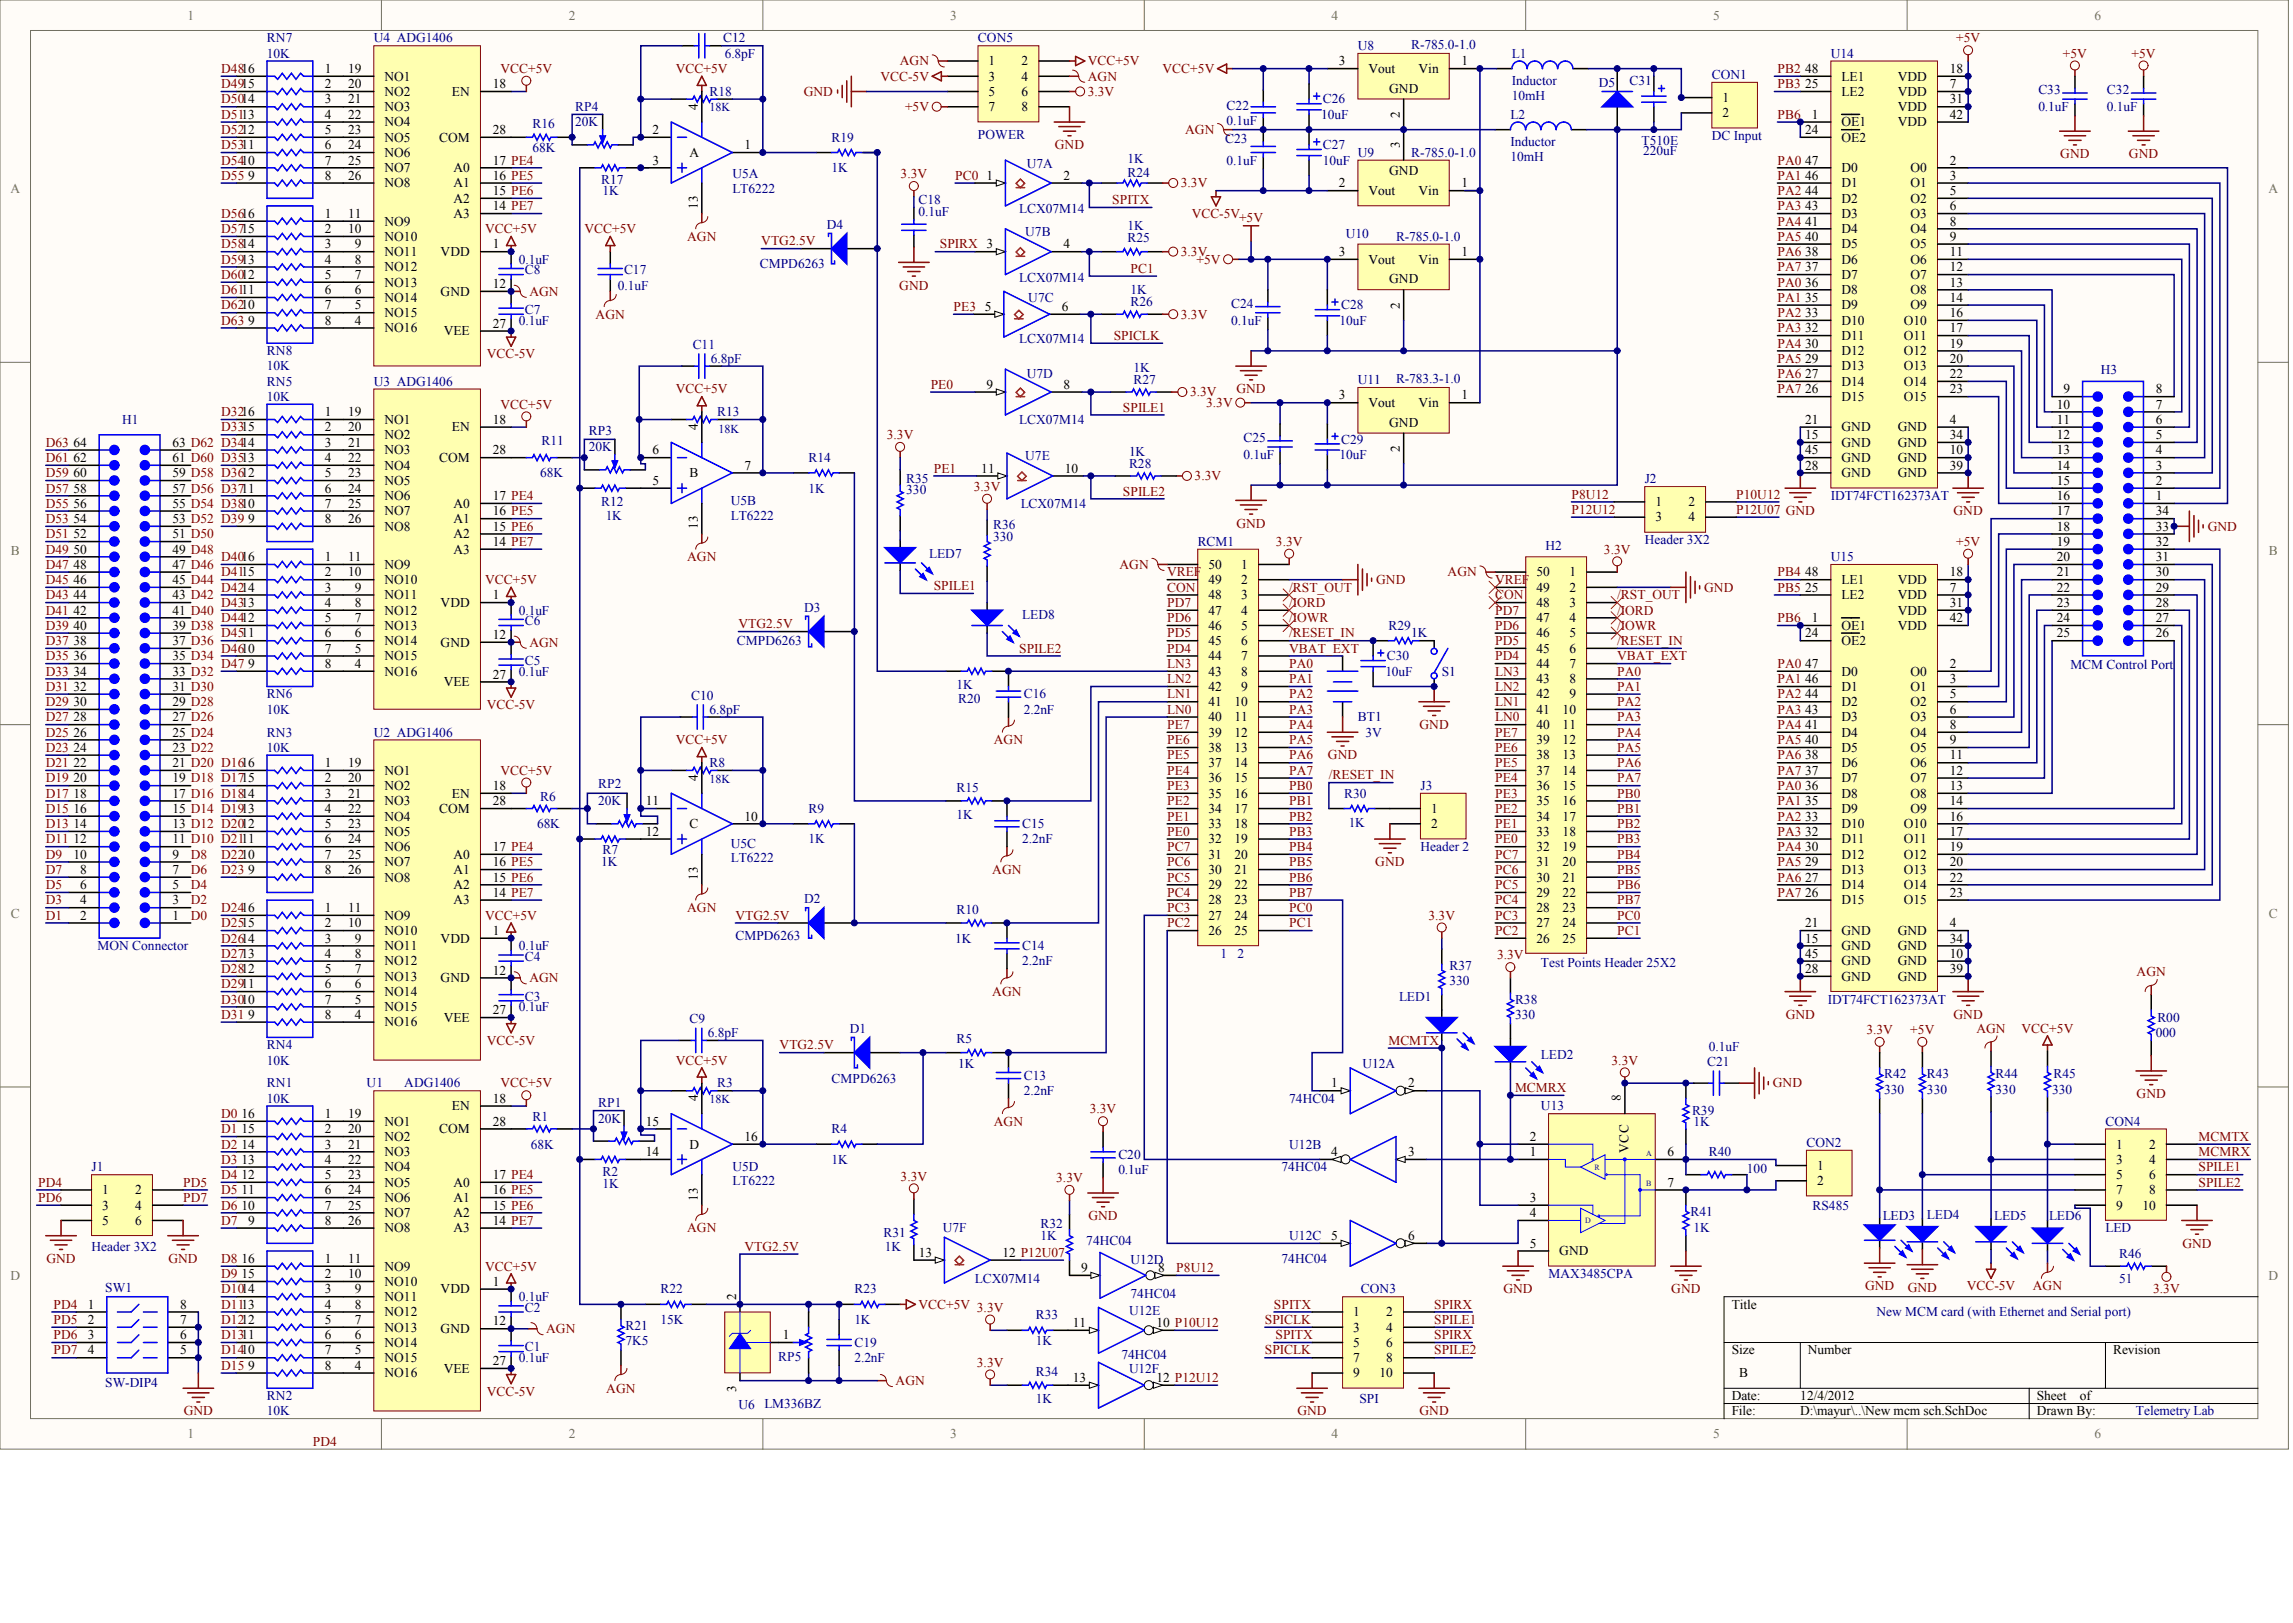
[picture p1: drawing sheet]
<svg xmlns="http://www.w3.org/2000/svg" width="840mm" height="594mm" viewBox="0 0 840 594" stroke-linecap="round" stroke-linejoin="round" font-family="sans-serif">
<defs><g id="words">
<g font-size="4.9" fill="#716f64">
<text x="68.6" y="7.2">1</text>
<text x="208.3" y="7.2">2</text>
<text x="347.9" y="7.2">3</text>
<text x="487.6" y="7.2">4</text>
<text x="627.3" y="7.2">5</text>
<text x="766.9" y="7.2">6</text>
<text x="3.8" y="70.7">A</text>
<text x="830.6" y="70.7">A</text>
<text x="4" y="203.3">B</text>
<text x="830.8" y="203.3">B</text>
<text x="4" y="335.9">C</text>
<text x="830.8" y="335.9">C</text>
<text x="3.8" y="468.5">D</text>
<text x="830.6" y="468.5">D</text>
<text x="68.6" y="526.5">1</text>
<text x="208.3" y="526.5">2</text>
<text x="347.9" y="526.5">3</text>
<text x="487.6" y="526.5">4</text>
<text x="627.3" y="526.5">5</text>
<text x="766.9" y="526.5">6</text>
</g>
<g font-size="4.9" fill="#000080">
<text x="97.8" y="15.5">RN7</text>
<text x="136.9" y="15.5">U4 ADG1406</text>
<text x="264.8" y="15.5">C12</text>
<text x="358.1" y="15.5">CON5</text>
<text x="516.8" y="17.8">R-785.0-1.0</text>
<text x="97.8" y="21.1">10K</text>
<text x="265.4" y="21.1">6.8pF</text>
<text x="497.2" y="18.3">U8</text>
<text x="553.6" y="21.1">L1</text>
<text x="670.4" y="21.1">U14</text>
<text x="626.8" y="28.9">CON1</text>
<text x="259.8" y="35.1">R18</text>
<text x="553.6" y="31.2">Inductor</text>
<text x="585.5" y="31.7">D5</text>
<text x="596.6" y="31.2">C31</text>
<text x="746.4" y="34.5">C33</text>
<text x="771.5" y="34.5">C32</text>
<text x="210.6" y="40.7">RP4</text>
<text x="449.2" y="40.1">C22</text>
<text x="484.4" y="37.9">C26</text>
<text x="553.6" y="36.8">10mH</text>
<text x="746.4" y="40.7">0.1uF</text>
<text x="771.5" y="40.7">0.1uF</text>
<text x="195" y="46.8">R16</text>
<text x="210.6" y="46.3">20K</text>
<text x="449.2" y="45.7">0.1uF</text>
<text x="483.8" y="43.5">10uF</text>
<text x="553.1" y="43.5">L2</text>
<text x="304.5" y="51.8">R19</text>
<text x="358.1" y="50.7">POWER</text>
<text x="448.6" y="52.4">C23</text>
<text x="553.1" y="53.5">Inductor</text>
<text x="601.1" y="53">T510E</text>
<text x="626.8" y="51.3">DC Input</text>
<text x="195" y="55.7">68K</text>
<text x="412.8" y="59.7">1K</text>
<text x="484.4" y="54.6">C27</text>
<text x="497.2" y="57.4">U9</text>
<text x="516.8" y="57.4">R-785.0-1.0</text>
<text x="553.1" y="59.1">10mH</text>
<text x="601.7" y="56.9">220uF</text>
<text x="268.2" y="65.2">U5A</text>
<text x="304.5" y="63">1K</text>
<text x="376" y="61.3">U7A</text>
<text x="412.8" y="64.7">R24</text>
<text x="449.2" y="60.2">0.1uF</text>
<text x="484.4" y="60.2">10uF</text>
<text x="220.1" y="67.5">R17</text>
<text x="220.7" y="71.4">1K</text>
<text x="268.2" y="70.8">LT6222</text>
<text x="336.3" y="74.7">C18</text>
<text x="302.8" y="83.7">D4</text>
<text x="336.3" y="79.2">0.1uF</text>
<text x="373.2" y="78.1">LCX07M14</text>
<text x="375.4" y="86.5">U7B</text>
<text x="412.8" y="84.2">1K</text>
<text x="412.8" y="88.7">R25</text>
<text x="492.7" y="87">U10</text>
<text x="511.2" y="88.1">R-785.0-1.0</text>
<text x="189.9" y="96.5">0.1uF</text>
<text x="192.2" y="100.4">C8</text>
<text x="228.5" y="100.4">C17</text>
<text x="278.2" y="98.2">CMPD6263</text>
<text x="226.3" y="106">0.1uF</text>
<text x="373.2" y="103.2">LCX07M14</text>
<text x="414" y="107.7">1K</text>
<text x="376.5" y="110.5">U7C</text>
<text x="414" y="112.1">R26</text>
<text x="450.8" y="112.7">C24</text>
<text x="491.1" y="113.3">C28</text>
<text x="189.9" y="118.8">0.1uF</text>
<text x="192.2" y="114.9">C7</text>
<text x="450.8" y="118.8">0.1uF</text>
<text x="490.5" y="118.8">10uF</text>
<text x="373.2" y="125.5">LCX07M14</text>
<text x="97.8" y="130">RN8</text>
<text x="253.6" y="127.8">C11</text>
<text x="97.8" y="135.6">10K</text>
<text x="260.3" y="132.8">6.8pF</text>
<text x="415.1" y="136.2">1K</text>
<text x="769.3" y="136.7">H3</text>
<text x="97.8" y="141.2">RN5</text>
<text x="136.9" y="141.2">U3 ADG1406</text>
<text x="376" y="138.4">U7D</text>
<text x="415.1" y="140.6">R27</text>
<text x="497.2" y="140.6">U11</text>
<text x="511.2" y="140.1">R-783.3-1.0</text>
<text x="97.8" y="146.8">10K</text>
<text x="44.7" y="155.1">H1</text>
<text x="262.6" y="152.4">R13</text>
<text x="373.2" y="155.1">LCX07M14</text>
<text x="215.6" y="159.1">RP3</text>
<text x="455.3" y="161.8">C25</text>
<text x="198.3" y="163">R11</text>
<text x="215.6" y="165.2">20K</text>
<text x="413.4" y="166.9">1K</text>
<text x="455.3" y="168">0.1uF</text>
<text x="490.5" y="168">10uF</text>
<text x="491.1" y="162.4">C29</text>
<text x="296.1" y="169.1">R14</text>
<text x="375.4" y="168.5">U7E</text>
<text x="413.4" y="171.3">R28</text>
<text x="197.8" y="174.7">68K</text>
<text x="331.8" y="176.9">R35</text>
<text x="602.2" y="176.9">J2</text>
<text x="220.1" y="185.3">R12</text>
<text x="267.6" y="184.7">U5B</text>
<text x="296.1" y="180.3">1K</text>
<text x="331.8" y="180.8">330</text>
<text x="373.7" y="185.9">LCX07M14</text>
<text x="670.4" y="183.1">IDT74FCT162373AT</text>
<text x="221.8" y="190.3">1K</text>
<text x="267.6" y="190.3">LT6222</text>
<text x="363.7" y="193.7">R36</text>
<text x="363.7" y="198.1">330</text>
<text x="438.5" y="199.8">RCM1</text>
<text x="565.9" y="201.5">H2</text>
<text x="602.2" y="199.3">Header 3X2</text>
<text x="340.2" y="204.3">LED7</text>
<text x="670.4" y="205.4">U15</text>
<text x="189.9" y="224.9">0.1uF</text>
<text x="294.4" y="223.8">D3</text>
<text x="374.3" y="226.6">LED8</text>
<text x="192.2" y="228.9">C6</text>
<text x="508.4" y="230.5">R29</text>
<text x="516.8" y="233.3">1K</text>
<text x="269.8" y="236.1">CMPD6263</text>
<text x="192.2" y="243.4">C5</text>
<text x="507.8" y="241.7">C30</text>
<text x="758.1" y="245.1">MCM Control Port</text>
<text x="189.9" y="247.3">0.1uF</text>
<text x="507.3" y="247.3">10uF</text>
<text x="527.9" y="247.3">S1</text>
<text x="97.8" y="255.7">RN6</text>
<text x="253.1" y="256.2">C10</text>
<text x="350.3" y="252.3">1K</text>
<text x="350.8" y="257.3">R20</text>
<text x="374.9" y="255.7">C16</text>
<text x="97.8" y="261.2">10K</text>
<text x="259.8" y="261.2">6.8pF</text>
<text x="374.9" y="261.2">2.2nF</text>
<text x="97.8" y="269.6">RN3</text>
<text x="136.9" y="269.6">U2 ADG1406</text>
<text x="497.2" y="264">BT1</text>
<text x="500" y="269.6">3V</text>
<text x="97.8" y="275.2">10K</text>
<text x="259.8" y="280.8">R8</text>
<text x="197.8" y="293.1">R6</text>
<text x="219" y="288.6">RP2</text>
<text x="350.3" y="289.7">R15</text>
<text x="492.2" y="292">R30</text>
<text x="520.1" y="289.2">J3</text>
<text x="219" y="294.8">20K</text>
<text x="296.1" y="297.5">R9</text>
<text x="350.3" y="299.8">1K</text>
<text x="196.6" y="303.1">68K</text>
<text x="374.3" y="303.1">C15</text>
<text x="493.9" y="302.6">1K</text>
<text x="267.6" y="310.4">U5C</text>
<text x="296.1" y="308.7">1K</text>
<text x="374.3" y="308.7">2.2nF</text>
<text x="520.1" y="311.5">Header 2</text>
<text x="220.1" y="317.1">1K</text>
<text x="220.7" y="312.6">R7</text>
<text x="267.6" y="315.4">LT6222</text>
<text x="294.4" y="330.5">D2</text>
<text x="350.3" y="334.4">R10</text>
<text x="35.8" y="347.8">MON Connector</text>
<text x="189.9" y="347.8">0.1uF</text>
<text x="269.3" y="343.9">CMPD6263</text>
<text x="349.7" y="345">1K</text>
<text x="374.3" y="347.8">C14</text>
<text x="192.2" y="351.7">C4</text>
<text x="374.3" y="353.4">2.2nF</text>
<text x="446.9" y="350.6">1</text>
<text x="453.1" y="350.6">2</text>
<text x="564.2" y="353.9">Test Points Header 25X2</text>
<text x="530.7" y="355.1">R37</text>
<text x="530.7" y="360.6">330</text>
<text x="189.9" y="370.1">0.1uF</text>
<text x="192.2" y="366.2">C3</text>
<text x="512.3" y="366.2">LED1</text>
<text x="554.7" y="367.3">R38</text>
<text x="669.3" y="367.3">IDT74FCT162373AT</text>
<text x="252.5" y="374.6">C9</text>
<text x="311.2" y="378">D1</text>
<text x="554.7" y="372.9">330</text>
<text x="789.9" y="374">R00</text>
<text x="259.2" y="379.6">6.8pF</text>
<text x="350.3" y="381.9">R5</text>
<text x="789.4" y="379.6">000</text>
<text x="97.8" y="389.7">10K</text>
<text x="97.8" y="384.1">RN4</text>
<text x="564.2" y="387.5">LED2</text>
<text x="625.7" y="384.7">0.1uF</text>
<text x="350.8" y="390.8">1K</text>
<text x="374.9" y="395.3">C13</text>
<text x="498.9" y="390.8">U12A</text>
<text x="625.1" y="390.2">C21</text>
<text x="689.9" y="394.7">R42</text>
<text x="705.6" y="394.7">R43</text>
<text x="730.7" y="394.7">R44</text>
<text x="751.9" y="394.7">R45</text>
<text x="97.8" y="398.1">RN1</text>
<text x="134.2" y="398.1">U1</text>
<text x="148" y="398.1">ADG1406</text>
<text x="262.6" y="398.1">R3</text>
<text x="304.5" y="396.4">CMPD6263</text>
<text x="374.9" y="400.9">2.2nF</text>
<text x="689.9" y="400.3">330</text>
<text x="705.6" y="400.3">330</text>
<text x="730.7" y="400.3">330</text>
<text x="751.4" y="400.3">330</text>
<text x="97.8" y="403.6">10K</text>
<text x="219" y="405.3">RP1</text>
<text x="472.1" y="403.6">74HC04</text>
<text x="564.2" y="406.4">U13</text>
<text x="195" y="410.3">R1</text>
<text x="219" y="410.9">20K</text>
<text x="619.5" y="408.1">R39</text>
<text x="620.1" y="412">1K</text>
<text x="770.9" y="412">CON4</text>
<text x="304.5" y="414.8">R4</text>
<text x="661.4" y="419.8">CON2</text>
<text x="194.4" y="420.4">68K</text>
<text x="304.5" y="426">1K</text>
<text x="409.5" y="424.3">C20</text>
<text x="472.1" y="420.4">U12B</text>
<text x="625.7" y="423.2">R40</text>
<text x="33.5" y="428.8">J1</text>
<text x="220.7" y="430.4">R2</text>
<text x="268.2" y="428.8">U5D</text>
<text x="409.5" y="429.9">0.1uF</text>
<text x="469.3" y="428.8">74HC04</text>
<text x="639.7" y="429.3">100</text>
<text x="220.7" y="434.9">1K</text>
<text x="268.2" y="433.8">LT6222</text>
<text x="663.7" y="442.7">RS485</text>
<text x="381" y="449.4">R32</text>
<text x="619" y="445">R41</text>
<text x="689.4" y="446.6">LED3</text>
<text x="705.6" y="446.1">LED4</text>
<text x="730.2" y="446.6">LED5</text>
<text x="750.3" y="446.6">LED6</text>
<text x="323.5" y="452.8">R31</text>
<text x="345.2" y="451.1">U7F</text>
<text x="381" y="453.9">1K</text>
<text x="397.8" y="455.6">74HC04</text>
<text x="472.1" y="453.9">U12C</text>
<text x="620.1" y="451.1">1K</text>
<text x="770.9" y="451.1">LED</text>
<text x="33.5" y="457.8">Header 3X2</text>
<text x="324" y="457.8">1K</text>
<text x="776" y="460.6">R46</text>
<text x="414" y="462.8">U12D</text>
<text x="469.3" y="462.3">74HC04</text>
<text x="567" y="467.9">MAX3485CPA</text>
<text x="38.5" y="472.9">SW1</text>
<text x="241.9" y="473.4">R22</text>
<text x="312.8" y="473.4">R23</text>
<text x="357" y="469.5">LCX07M14</text>
<text x="498.3" y="473.4">CON3</text>
<text x="776" y="469.5">51</text>
<text x="189.9" y="476.2">0.1uF</text>
<text x="414" y="475.1">74HC04</text>
<text x="192.2" y="480.1">C2</text>
<text x="241.9" y="484.6">15K</text>
<text x="312.8" y="484.6">1K</text>
<text x="379.3" y="482.9">R33</text>
<text x="413.4" y="481.3">U12E</text>
<text x="687.1" y="481.8">New MCM card (with Ethernet and Serial port)</text>
<text x="229" y="486.9">R21</text>
<text x="192.2" y="494.7">C1</text>
<text x="229" y="492.4">7K5</text>
<text x="312.8" y="493">C19</text>
<text x="379.3" y="492.4">1K</text>
<text x="410.6" y="497.5">74HC04</text>
<text x="189.9" y="498.6">0.1uF</text>
<text x="284.9" y="498">RP5</text>
<text x="312.8" y="498.6">2.2nF</text>
<text x="379.3" y="503.6">R34</text>
<text x="413.4" y="502.5">U12F</text>
<text x="38.5" y="507.5">SW-DIP4</text>
<text x="97.8" y="512.5">RN2</text>
<text x="270.4" y="515.9">U6</text>
<text x="279.9" y="515.3">LM336BZ</text>
<text x="379.3" y="513.7">1K</text>
<text x="497.8" y="513.7">SPI</text>
<text x="97.8" y="518.1">10K</text>
<text x="782.1" y="518.1">Telemetry Lab</text>
</g>
<g font-size="4.9" fill="#800000">
<text x="716.3" y="15.5">+5V</text>
<text x="329.5" y="23.9">AGN</text>
<text x="398.3" y="23.9">VCC+5V</text>
<text x="755.4" y="21.1">+5V</text>
<text x="780.5" y="21.1">+5V</text>
<text x="81" y="26.7">D4816</text>
<text x="183.2" y="26.7">VCC+5V</text>
<text x="247.5" y="26.7">VCC+5V</text>
<text x="322.5" y="29.5">VCC-5V</text>
<text x="398.3" y="29.5">AGN</text>
<text x="425.7" y="26.7">VCC+5V</text>
<text x="650.8" y="26.7">PB2</text>
<text x="81" y="32.3">D4915</text>
<text x="294.3" y="35.1">GND</text>
<text x="398.3" y="35.1">3.3V</text>
<text x="650.8" y="32.3">PB3</text>
<text x="81" y="37.9">D5014</text>
<text x="331.4" y="40.7">+5V</text>
<text x="81" y="43.5">D5113</text>
<text x="650.8" y="43.5">PB6</text>
<text x="81" y="49">D5212</text>
<text x="434" y="49">AGN</text>
<text x="81" y="54.6">D5311</text>
<text x="386.3" y="54.6">GND</text>
<text x="754.4" y="58">GND</text>
<text x="779.5" y="58">GND</text>
<text x="81" y="60.2">D5410</text>
<text x="81" y="65.8">D55</text>
<text x="329.8" y="65.2">3.3V</text>
<text x="349.7" y="65.8">PC0</text>
<text x="650.8" y="65.8">PA1</text>
<text x="650.8" y="60.2">PA0</text>
<text x="432.4" y="68.6">3.3V</text>
<text x="650.8" y="71.4">PA2</text>
<text x="407.3" y="74.7">SPITX</text>
<text x="650.8" y="77">PA3</text>
<text x="81" y="79.8">D5616</text>
<text x="436.4" y="79.8">VCC-5V</text>
<text x="453.7" y="81.4">+5V</text>
<text x="650.8" y="82.6">PA4</text>
<text x="81" y="85.3">D5715</text>
<text x="177.7" y="85.3">VCC+5V</text>
<text x="214" y="85.3">VCC+5V</text>
<text x="251.6" y="88.1">AGN</text>
<text x="278.8" y="89.8">VTG2.5V</text>
<text x="650.8" y="88.1">PA5</text>
<text x="81" y="90.9">D5814</text>
<text x="344.1" y="90.9">SPIRX 3</text>
<text x="432.4" y="93.7">3.3V</text>
<text x="650.8" y="93.7">PA6</text>
<text x="81" y="96.5">D5913</text>
<text x="414" y="99.9">PC1</text>
<text x="438.1" y="96.5">+5V</text>
<text x="650.8" y="99.3">PA7</text>
<text x="81" y="102.1">D6012</text>
<text x="81" y="107.7">D6111</text>
<text x="329.3" y="106">GND</text>
<text x="650.8" y="104.9">PA0</text>
<text x="81" y="113.3">D6210</text>
<text x="193.9" y="108.2">AGN</text>
<text x="349.2" y="113.8">PE3</text>
<text x="650.8" y="110.5">PA1</text>
<text x="81" y="118.8">D63</text>
<text x="218.1" y="116.6">AGN</text>
<text x="432.4" y="116.6">3.3V</text>
<text x="650.8" y="116.1">PA2</text>
<text x="407.8" y="124.4">SPICLK</text>
<text x="650.8" y="121.6">PA3</text>
<text x="178.3" y="131.1">VCC-5V</text>
<text x="650.8" y="127.2">PA4</text>
<text x="650.8" y="132.8">PA5</text>
<text x="247.5" y="144">VCC+5V</text>
<text x="340.8" y="142.3">PE0</text>
<text x="452.7" y="144">GND</text>
<text x="650.8" y="138.4">PA6</text>
<text x="650.8" y="144">PA7</text>
<text x="183.2" y="149.6">VCC+5V</text>
<text x="435.8" y="145.1">3.3V</text>
<text x="441.7" y="149">3.3V</text>
<text x="81" y="152.4">D3216</text>
<text x="411.2" y="150.7">SPILE1</text>
<text x="81" y="157.9">D3315</text>
<text x="324.7" y="160.7">3.3V</text>
<text x="16.8" y="163.5">D63</text>
<text x="16.8" y="169.1">D61</text>
<text x="341.9" y="173">PE1</text>
<text x="16.8" y="174.7">D59</text>
<text x="356.6" y="179.7">3.3V</text>
<text x="437.4" y="175.8">3.3V</text>
<text x="16.8" y="185.9">D55</text>
<text x="16.8" y="180.3">D57</text>
<text x="411.2" y="181.4">SPILE2</text>
<text x="575.4" y="182.5">P8U12</text>
<text x="635.7" y="182.5">P10U12</text>
<text x="16.8" y="191.4">D53</text>
<text x="575.4" y="188.1">P12U12</text>
<text x="635.7" y="188.1">P12U07 GND</text>
<text x="715.3" y="188.7">GND</text>
<text x="16.8" y="197">D51</text>
<text x="452.7" y="193.1">GND</text>
<text x="808.4" y="194.2">GND</text>
<text x="16.8" y="202.6">D49</text>
<text x="467.2" y="199.8">3.3V</text>
<text x="587.3" y="202.6">3.3V</text>
<text x="716.3" y="199.8">+5V</text>
<text x="16.8" y="208.2">D47</text>
<text x="81" y="205.4">D4016</text>
<text x="251.6" y="205.4">AGN</text>
<text x="409.9" y="208.2">AGN</text>
<text x="16.8" y="213.8">D45</text>
<text x="81" y="211">D4115</text>
<text x="177.7" y="213.8">VCC+5V</text>
<text x="427.4" y="211">VREF</text>
<text x="503.9" y="213.8">GND</text>
<text x="530.1" y="211">AGN</text>
<text x="547.5" y="213.8">VREF</text>
<text x="650.8" y="211">PB4</text>
<text x="16.8" y="219.4">D43</text>
<text x="81" y="216.6">D4214</text>
<text x="341.9" y="216">SPILE1</text>
<text x="427.4" y="216.6">CON</text>
<text x="472.1" y="216.6">/RST_OUT</text>
<text x="547.5" y="219.4">CON</text>
<text x="592.2" y="219.4">/RST_OUT</text>
<text x="624" y="216.6">GND</text>
<text x="650.8" y="216.6">PB5</text>
<text x="16.8" y="224.9">D41</text>
<text x="81" y="222.2">D4313</text>
<text x="81" y="227.7">D4412</text>
<text x="427.4" y="227.7">PD6</text>
<text x="427.4" y="222.2">PD7</text>
<text x="472.1" y="222.2">/IORD</text>
<text x="472.1" y="227.7">/IOWR</text>
<text x="547.5" y="224.9">PD7</text>
<text x="592.2" y="224.9">/IORD</text>
<text x="650.8" y="227.7">PB6</text>
<text x="16.8" y="230.5">D39</text>
<text x="81" y="233.3">D4511</text>
<text x="270.4" y="230">VTG2.5V</text>
<text x="427.4" y="233.3">PD5</text>
<text x="472.1" y="233.3">/RESET_IN</text>
<text x="547.5" y="230.5">PD6</text>
<text x="592.2" y="230.5">/IOWR</text>
<text x="16.8" y="236.1">D37</text>
<text x="81" y="238.9">D4610</text>
<text x="193.9" y="236.7">AGN</text>
<text x="373.2" y="238.9">SPILE2</text>
<text x="427.4" y="238.9">PD4</text>
<text x="472.1" y="238.9">VBAT_EXT</text>
<text x="547.5" y="236.1">PD5</text>
<text x="592.2" y="236.1">/RESET_IN</text>
<text x="16.8" y="241.7">D35</text>
<text x="81" y="244.5">D47</text>
<text x="427.4" y="244.5">LN3</text>
<text x="472.1" y="244.5">PA0</text>
<text x="547.5" y="241.7">PD4</text>
<text x="592.2" y="241.7">VBAT_EXT</text>
<text x="650.8" y="244.5">PA0</text>
<text x="16.8" y="247.3">D33</text>
<text x="427.4" y="250.1">LN2</text>
<text x="472.1" y="250.1">PA1</text>
<text x="547.5" y="247.3">LN3</text>
<text x="592.2" y="247.3">PA0</text>
<text x="650.8" y="250.1">PA1</text>
<text x="16.8" y="252.9">D31</text>
<text x="427.4" y="255.7">LN1</text>
<text x="472.1" y="255.7">PA2</text>
<text x="547.5" y="252.9">LN2</text>
<text x="592.2" y="252.9">PA1</text>
<text x="650.8" y="255.7">PA2</text>
<text x="16.8" y="258.5">D29</text>
<text x="178.3" y="259.6">VCC-5V</text>
<text x="427.4" y="261.2">LN0</text>
<text x="472.1" y="261.2">PA3</text>
<text x="547.5" y="258.5">LN1</text>
<text x="592.2" y="258.5">PA2</text>
<text x="650.8" y="261.2">PA3</text>
<text x="16.8" y="269.6">D25</text>
<text x="16.8" y="264">D27</text>
<text x="427.4" y="266.8">PE7</text>
<text x="472.1" y="266.8">PA4</text>
<text x="519.8" y="266.8">GND</text>
<text x="547.5" y="269.6">PE7</text>
<text x="547.5" y="264">LN0</text>
<text x="592.2" y="269.6">PA4</text>
<text x="592.2" y="264">PA3</text>
<text x="650.8" y="266.8">PA4</text>
<text x="16.8" y="275.2">D23</text>
<text x="247.5" y="272.4">VCC+5V</text>
<text x="363.9" y="272.4">AGN</text>
<text x="427.4" y="272.4">PE6</text>
<text x="472.1" y="272.4">PA5</text>
<text x="547.5" y="275.2">PE6</text>
<text x="592.2" y="275.2">PA5</text>
<text x="650.8" y="272.4">PA5</text>
<text x="16.8" y="280.8">D21</text>
<text x="427.4" y="278">PE5</text>
<text x="472.1" y="278">PA6</text>
<text x="486.3" y="278">GND</text>
<text x="547.5" y="280.8">PE5</text>
<text x="592.2" y="280.8">PA6</text>
<text x="650.8" y="278">PA6</text>
<text x="16.8" y="286.4">D19</text>
<text x="183.2" y="283.6">VCC+5V</text>
<text x="427.4" y="283.6">PE4</text>
<text x="472.1" y="283.6">PA7</text>
<text x="486.6" y="285.3">/RESET_IN</text>
<text x="547.5" y="286.4">PE4</text>
<text x="592.2" y="286.4">PA7</text>
<text x="650.8" y="283.6">PA7</text>
<text x="16.8" y="292">D17</text>
<text x="427.4" y="289.2">PE3</text>
<text x="472.1" y="289.2">PB0</text>
<text x="547.5" y="292">PE3</text>
<text x="592.2" y="292">PB0</text>
<text x="650.8" y="289.2">PA0</text>
<text x="16.8" y="297.5">D15</text>
<text x="427.4" y="294.8">PE2</text>
<text x="472.1" y="294.8">PB1</text>
<text x="547.5" y="297.5">PE2</text>
<text x="592.2" y="297.5">PB1</text>
<text x="650.8" y="294.8">PA1</text>
<text x="16.8" y="303.1">D13</text>
<text x="427.4" y="300.3">PE1</text>
<text x="427.4" y="305.9">PE0</text>
<text x="472.1" y="300.3">PB2</text>
<text x="472.1" y="305.9">PB3</text>
<text x="547.5" y="303.1">PE1</text>
<text x="592.2" y="303.1">PB2</text>
<text x="650.8" y="305.9">PA3</text>
<text x="650.8" y="300.3">PA2</text>
<text x="16.8" y="308.7">D11</text>
<text x="427.4" y="311.5">PC7</text>
<text x="472.1" y="311.5">PB4</text>
<text x="547.5" y="308.7">PE0</text>
<text x="592.2" y="308.7">PB3</text>
<text x="650.8" y="311.5">PA4</text>
<text x="16.8" y="314.3">D9</text>
<text x="69.8" y="314.3">D8</text>
<text x="81" y="314.3">D2210</text>
<text x="427.4" y="317.1">PC6</text>
<text x="472.1" y="317.1">PB5</text>
<text x="503.6" y="317.1">GND</text>
<text x="547.5" y="314.3">PC7</text>
<text x="592.2" y="314.3">PB4</text>
<text x="650.8" y="317.1">PA5</text>
<text x="16.8" y="319.9">D7</text>
<text x="69.8" y="319.9">D6</text>
<text x="81" y="319.9">D23</text>
<text x="363.3" y="319.9">AGN</text>
<text x="427.4" y="322.7">PC5</text>
<text x="472.1" y="322.7">PB6</text>
<text x="547.5" y="319.9">PC6</text>
<text x="592.2" y="319.9">PB5</text>
<text x="650.8" y="322.7">PA6</text>
<text x="16.8" y="325.5">D5</text>
<text x="69.8" y="325.5">D4</text>
<text x="427.4" y="328.3">PC4</text>
<text x="472.1" y="328.3">PB7</text>
<text x="547.5" y="325.5">PC5</text>
<text x="592.2" y="325.5">PB6</text>
<text x="650.8" y="328.3">PA7</text>
<text x="16.8" y="331">D3</text>
<text x="69.8" y="331">D2</text>
<text x="81" y="333.8">D2416</text>
<text x="251.6" y="333.8">AGN</text>
<text x="427.4" y="333.8">PC3</text>
<text x="472.1" y="333.8">PC0</text>
<text x="547.5" y="331">PC4</text>
<text x="592.2" y="331">PB7</text>
<text x="16.8" y="336.6">D1</text>
<text x="69.8" y="336.6">D0</text>
<text x="81" y="339.4">D2515</text>
<text x="177.7" y="336.6">VCC+5V</text>
<text x="269.3" y="336.6">VTG2.5V</text>
<text x="427.4" y="339.4">PC2</text>
<text x="472.1" y="339.4">PC1</text>
<text x="523.1" y="336.6">3.3V</text>
<text x="547.5" y="336.6">PC3</text>
<text x="592.2" y="336.6">PC0</text>
<text x="81" y="345">D2614</text>
<text x="547.5" y="342.2">PC2</text>
<text x="592.2" y="342.2">PC1</text>
<text x="81" y="350.6">D2713</text>
<text x="548.2" y="351.2">3.3V</text>
<text x="81" y="356.2">D2812</text>
<text x="193.9" y="359.5">AGN</text>
<text x="782.3" y="357.3">AGN</text>
<text x="81" y="361.8">D2911</text>
<text x="363.3" y="364.6">AGN</text>
<text x="81" y="367.3">D3010</text>
<text x="81" y="372.9">D31</text>
<text x="653.8" y="372.9">GND</text>
<text x="715.3" y="372.9">GND</text>
<text x="723.7" y="378">AGN</text>
<text x="740.2" y="378">VCC+5V</text>
<text x="178.3" y="382.4">VCC-5V</text>
<text x="508.4" y="382.4">MCMTX</text>
<text x="683.4" y="378.5">3.3V</text>
<text x="699.5" y="378.5">+5V</text>
<text x="247.5" y="389.7">VCC+5V</text>
<text x="285.5" y="384.1">VTG2.5V</text>
<text x="590.1" y="389.7">3.3V</text>
<text x="183.2" y="398.1">VCC+5V</text>
<text x="554.7" y="399.7">MCMRX</text>
<text x="649.2" y="398.1">GND</text>
<text x="782.3" y="402">GND</text>
<text x="399" y="407.6">3.3V</text>
<text x="81" y="409.2">D0</text>
<text x="363.9" y="412">AGN</text>
<text x="81" y="414.8">D1</text>
<text x="805" y="417.6">MCMTX</text>
<text x="81" y="426">D3</text>
<text x="81" y="420.4">D2</text>
<text x="805" y="423.2">MCMRX</text>
<text x="81" y="431.6">D4</text>
<text x="805" y="428.8">SPILE1</text>
<text x="14" y="434.4">PD4</text>
<text x="67" y="434.4">PD5</text>
<text x="81" y="437.2">D5</text>
<text x="329.8" y="432.1">3.3V</text>
<text x="386.8" y="432.7">3.3V</text>
<text x="805" y="434.4">SPILE2</text>
<text x="14" y="439.9">PD6</text>
<text x="67" y="439.9">PD7</text>
<text x="81" y="442.7">D6</text>
<text x="81" y="448.3">D7</text>
<text x="398.5" y="446.6">GND</text>
<text x="251.6" y="451.1">AGN</text>
<text x="272.6" y="457.8">VTG2.5V</text>
<text x="799.1" y="456.7">GND</text>
<text x="17" y="462.3">GND</text>
<text x="61.7" y="462.3">GND</text>
<text x="81" y="467.9">D9</text>
<text x="81" y="462.3">D8</text>
<text x="177.7" y="465.1">VCC+5V</text>
<text x="430.7" y="465.6">P8U12</text>
<text x="81" y="473.4">D1014</text>
<text x="550.5" y="473.4">GND</text>
<text x="612" y="473.4">GND</text>
<text x="682.9" y="472.3">GND</text>
<text x="698.5" y="472.9">GND</text>
<text x="720.2" y="472.3">VCC-5V</text>
<text x="744.4" y="472.3">AGN</text>
<text x="788.4" y="473.4">3.3V</text>
<text x="19.6" y="479">PD4</text>
<text x="81" y="479">D1113</text>
<text x="336.3" y="479">VCC+5V 3.3V</text>
<text x="466.5" y="479">SPITX</text>
<text x="525.1" y="479">SPIRX</text>
<text x="19.6" y="484.6">PD5</text>
<text x="81" y="484.6">D1212</text>
<text x="463.1" y="484.6">SPICLK</text>
<text x="525.1" y="484.6">SPILE1</text>
<text x="19.6" y="490.2">PD6</text>
<text x="81" y="490.2">D1311</text>
<text x="200" y="488">AGN</text>
<text x="467" y="490.2">SPITX</text>
<text x="525.1" y="490.2">SPIRX</text>
<text x="19.6" y="495.8">PD7</text>
<text x="81" y="495.8">D1410</text>
<text x="463.1" y="495.8">SPICLK</text>
<text x="525.1" y="495.8">SPILE2</text>
<text x="81" y="501.4">D15</text>
<text x="357.7" y="500.3">3.3V</text>
<text x="222" y="509.7">AGN</text>
<text x="327.9" y="507">AGN</text>
<text x="178.3" y="510.9">VCC-5V</text>
<text x="67.3" y="518.1">GND</text>
<text x="475.1" y="518.1">GND</text>
<text x="519.8" y="518.1">GND</text>
<text x="114.5" y="529.3">PD4</text>
</g>
<g font-size="4.9">
<text x="362" y="23.9">1</text>
<text x="374.1" y="23.9">2</text>
<text x="490.3" y="23.9">3</text>
<text x="535.2" y="23.9">1</text>
<text x="119" y="26.7">1</text>
<text x="127.5" y="26.7">19</text>
<text x="140.8" y="29.5">NO1</text>
<text x="362" y="29.5">3</text>
<text x="374.1" y="29.5">4</text>
<text x="501.1" y="26.7">Vout</text>
<text x="519.4" y="26.7">Vin</text>
<text x="661" y="26.7">48</text>
<text x="674.3" y="29.5">LE1</text>
<text x="694.9" y="29.5">VDD</text>
<text x="714" y="26.7">18</text>
<text x="119" y="32.3">2</text>
<text x="127.5" y="32.3">20</text>
<text x="140.8" y="35.1">NO2</text>
<text x="165.5" y="35.1">EN</text>
<text x="180.4" y="32.3">18</text>
<text x="362" y="35.1">5</text>
<text x="374.1" y="35.1">6</text>
<text x="508.7" y="34">GND</text>
<text x="661" y="32.3">25</text>
<text x="674.3" y="35.1">LE2</text>
<text x="694.9" y="35.1">VDD</text>
<text x="714" y="32.3">7</text>
<text x="119" y="37.9">3</text>
<text x="127.5" y="37.9">21</text>
<text x="140.8" y="40.7">NO3</text>
<text x="255.6" y="40.2" transform="rotate(-90 255.6 40.2)">4</text>
<text x="362" y="40.7">7</text>
<text x="374.1" y="40.7">8</text>
<text x="630.7" y="37.3">1</text>
<text x="694.9" y="40.7">VDD</text>
<text x="714" y="37.9">31</text>
<text x="119" y="43.5">4</text>
<text x="127.5" y="43.5">22</text>
<text x="140.8" y="46.3">NO4</text>
<text x="512.5" y="43.3" transform="rotate(-90 512.5 43.3)">2</text>
<text x="630.7" y="42.9">2</text>
<text x="663.5" y="43.5">1</text>
<text x="674.3" y="46.3">OE1</text>
<text x="694.9" y="46.3">VDD</text>
<text x="714" y="43.5">42</text>
<text x="119" y="49">5</text>
<text x="127.5" y="49">23</text>
<text x="140.8" y="51.8">NO5</text>
<text x="160.8" y="51.8">COM</text>
<text x="180.4" y="49">28</text>
<text x="238.9" y="49">2</text>
<text x="661" y="49">24</text>
<text x="674.3" y="51.8">OE2</text>
<text x="119" y="54.6">6</text>
<text x="127.5" y="54.6">24</text>
<text x="140.8" y="57.4">NO6</text>
<text x="252.5" y="57.4">A</text>
<text x="272.6" y="54.6">1</text>
<text x="512.5" y="54.2" transform="rotate(-90 512.5 54.2)">3</text>
<text x="90.8" y="65.8">9</text>
<text x="119" y="60.2">7</text>
<text x="119" y="65.8">8</text>
<text x="127.5" y="60.2">25</text>
<text x="127.5" y="65.8">26</text>
<text x="140.8" y="63">NO7</text>
<text x="166" y="63">A0</text>
<text x="180.4" y="60.2">17 PE4</text>
<text x="180.4" y="65.8">16 PE5</text>
<text x="238.9" y="60.2">3</text>
<text x="361.2" y="65.8">1</text>
<text x="389.4" y="65.8">2</text>
<text x="508.7" y="64.1">GND</text>
<text x="661" y="60.2">47</text>
<text x="661" y="65.8">46</text>
<text x="674.3" y="63">D0</text>
<text x="699.5" y="63">O0</text>
<text x="714" y="65.8">3</text>
<text x="714" y="60.2">2</text>
<text x="140.8" y="68.6">NO8</text>
<text x="166" y="68.6">A1</text>
<text x="180.4" y="71.4">15 PE6</text>
<text x="490.3" y="68.6">2</text>
<text x="501.1" y="71.4">Vout</text>
<text x="519.4" y="71.4">Vin</text>
<text x="535.2" y="68.6">1</text>
<text x="661" y="71.4">44</text>
<text x="674.3" y="68.6">D1</text>
<text x="699.5" y="68.6">O1</text>
<text x="714" y="71.4">5</text>
<text x="166" y="74.2">A2</text>
<text x="180.4" y="77">14 PE7</text>
<text x="255.6" y="76.5" transform="rotate(-90 255.6 76.5)">13</text>
<text x="661" y="77">43</text>
<text x="674.3" y="74.2">D2</text>
<text x="699.5" y="74.2">O2</text>
<text x="714" y="77">6</text>
<text x="119" y="79.8">1</text>
<text x="127.5" y="79.8">11</text>
<text x="140.8" y="82.6">NO9</text>
<text x="166" y="79.8">A3</text>
<text x="661" y="82.6">41</text>
<text x="674.3" y="79.8">D3</text>
<text x="699.5" y="79.8">O3</text>
<text x="714" y="82.6">8</text>
<text x="119" y="85.3">2</text>
<text x="127.5" y="85.3">10</text>
<text x="140.8" y="88.1">NO10</text>
<text x="661" y="88.1">40</text>
<text x="674.3" y="85.3">D4</text>
<text x="699.5" y="85.3">O4</text>
<text x="714" y="88.1">9</text>
<text x="119" y="90.9">3</text>
<text x="129.9" y="90.9">9</text>
<text x="140.8" y="93.7">NO11</text>
<text x="161.3" y="93.7">VDD</text>
<text x="180.4" y="90.9">1</text>
<text x="389.4" y="90.9">4</text>
<text x="490.3" y="93.7">3</text>
<text x="535.2" y="93.7">1</text>
<text x="661" y="93.7">38</text>
<text x="674.3" y="90.9">D5</text>
<text x="699.5" y="90.9">O5</text>
<text x="714" y="93.7">11</text>
<text x="119" y="96.5">4</text>
<text x="129.9" y="96.5">8</text>
<text x="140.8" y="99.3">NO12</text>
<text x="501.1" y="96.5">Vout</text>
<text x="519.4" y="96.5">Vin</text>
<text x="661" y="99.3">37</text>
<text x="674.3" y="96.5">D6</text>
<text x="699.5" y="96.5">O6</text>
<text x="714" y="99.3">12</text>
<text x="119" y="102.1">5</text>
<text x="119" y="107.7">6</text>
<text x="129.9" y="107.7">6</text>
<text x="129.9" y="102.1">7</text>
<text x="140.8" y="104.9">NO13</text>
<text x="180.4" y="105.4">12</text>
<text x="508.7" y="103.8">GND</text>
<text x="661" y="104.9">36</text>
<text x="674.3" y="107.7">D8</text>
<text x="674.3" y="102.1">D7</text>
<text x="699.5" y="102.1">O7</text>
<text x="699.5" y="107.7">O8</text>
<text x="714" y="104.9">13</text>
<text x="119" y="113.3">7</text>
<text x="129.9" y="113.3">5</text>
<text x="140.8" y="110.5">NO14</text>
<text x="161.3" y="108.2">GND</text>
<text x="360.7" y="113.8">5</text>
<text x="388.8" y="113.8">6</text>
<text x="512.5" y="113.1" transform="rotate(-90 512.5 113.1)">2</text>
<text x="661" y="110.5">35</text>
<text x="674.3" y="113.3">D9</text>
<text x="699.5" y="113.3">O9</text>
<text x="714" y="110.5">14</text>
<text x="90.8" y="118.8">9</text>
<text x="119" y="118.8">8</text>
<text x="129.9" y="118.8">4</text>
<text x="140.8" y="116.1">NO15</text>
<text x="180.4" y="120">27</text>
<text x="661" y="116.1">33</text>
<text x="674.3" y="118.8">D10</text>
<text x="697.1" y="118.8">O10</text>
<text x="714" y="116.1">16</text>
<text x="140.8" y="121.6">NO16</text>
<text x="162.5" y="122.8">VEE</text>
<text x="661" y="121.6">32</text>
<text x="674.3" y="124.4">D11</text>
<text x="697.1" y="124.4">O11</text>
<text x="714" y="121.6">17</text>
<text x="661" y="127.2">30</text>
<text x="674.3" y="130">D12</text>
<text x="697.1" y="130">O12</text>
<text x="714" y="127.2">19</text>
<text x="661" y="132.8">29</text>
<text x="674.3" y="135.6">D13</text>
<text x="697.1" y="135.6">O13</text>
<text x="714" y="132.8">20</text>
<text x="361.2" y="142.3">9</text>
<text x="389.4" y="142.3">8</text>
<text x="661" y="144">26</text>
<text x="661" y="138.4">27</text>
<text x="674.3" y="141.2">D14</text>
<text x="697.1" y="141.2">O14</text>
<text x="714" y="138.4">22</text>
<text x="714" y="144">23</text>
<text x="755.6" y="144">9</text>
<text x="789.4" y="144">8</text>
<text x="490.3" y="146.2">3</text>
<text x="501.1" y="149">Vout</text>
<text x="519.4" y="149">Vin</text>
<text x="535.2" y="146.2">1</text>
<text x="674.3" y="146.8">D15</text>
<text x="697.1" y="146.8">O15</text>
<text x="753.2" y="149.6">10</text>
<text x="789.4" y="149.6">7</text>
<text x="119" y="152.4">1</text>
<text x="127.5" y="152.4">19</text>
<text x="140.8" y="155.1">NO1</text>
<text x="180.4" y="155.1">18</text>
<text x="661" y="155.1">21</text>
<text x="714" y="155.1">4</text>
<text x="753.2" y="155.1">11</text>
<text x="789.4" y="155.1">6</text>
<text x="119" y="157.9">2</text>
<text x="127.5" y="157.9">20</text>
<text x="140.8" y="160.7">NO2</text>
<text x="165.5" y="157.9">EN</text>
<text x="255.6" y="157.5" transform="rotate(-90 255.6 157.5)">4</text>
<text x="508.7" y="156.3">GND</text>
<text x="661" y="160.7">15</text>
<text x="674.3" y="157.9">GND</text>
<text x="694.9" y="157.9">GND</text>
<text x="714" y="160.7">34</text>
<text x="753.2" y="160.7">12</text>
<text x="789.4" y="160.7">5</text>
<text x="26.9" y="163.5">64</text>
<text x="63.1" y="163.5">63 D62 D3414</text>
<text x="119" y="163.5">3</text>
<text x="127.5" y="163.5">21</text>
<text x="140.8" y="166.3">NO3</text>
<text x="180.4" y="166.3">28</text>
<text x="238.9" y="166.3">6</text>
<text x="512.5" y="165.6" transform="rotate(-90 512.5 165.6)">2</text>
<text x="661" y="166.3">45</text>
<text x="674.3" y="163.5">GND</text>
<text x="694.9" y="163.5">GND</text>
<text x="714" y="166.3">10</text>
<text x="753.2" y="166.3">13</text>
<text x="789.4" y="166.3">4</text>
<text x="26.9" y="169.1">62</text>
<text x="63.1" y="169.1">61 D60 D3513</text>
<text x="119" y="169.1">4</text>
<text x="127.5" y="169.1">22</text>
<text x="140.8" y="171.9">NO4</text>
<text x="160.8" y="169.1">COM</text>
<text x="272.6" y="171.9">7</text>
<text x="359.3" y="173">11</text>
<text x="389.9" y="173">10</text>
<text x="661" y="171.9">28</text>
<text x="674.3" y="169.1">GND</text>
<text x="694.9" y="169.1">GND</text>
<text x="714" y="171.9">39</text>
<text x="753.2" y="171.9">14</text>
<text x="789.4" y="171.9">3</text>
<text x="26.9" y="174.7">60</text>
<text x="63.1" y="174.7">59 D58 D3612</text>
<text x="119" y="174.7">5</text>
<text x="127.5" y="174.7">23</text>
<text x="140.8" y="177.5">NO5</text>
<text x="238.9" y="177.5">5</text>
<text x="252.5" y="174.7">B</text>
<text x="674.3" y="174.7">GND</text>
<text x="694.9" y="174.7">GND</text>
<text x="753.2" y="177.5">15</text>
<text x="789.4" y="177.5">2</text>
<text x="26.9" y="185.9">56</text>
<text x="26.9" y="180.3">58</text>
<text x="63.1" y="185.9">55 D54 D3810</text>
<text x="63.1" y="180.3">57 D56 D3711</text>
<text x="119" y="180.3">6</text>
<text x="119" y="185.9">7</text>
<text x="127.5" y="180.3">24</text>
<text x="127.5" y="185.9">25</text>
<text x="140.8" y="183.1">NO6</text>
<text x="166" y="185.9">A0</text>
<text x="180.4" y="183.1">17 PE4</text>
<text x="606.1" y="185.3">1</text>
<text x="618.2" y="185.3">2</text>
<text x="753.2" y="183.1">16</text>
<text x="789.4" y="183.1">1</text>
<text x="26.9" y="191.4">54</text>
<text x="63.1" y="191.4">53 D52 D39</text>
<text x="90.8" y="191.4">9</text>
<text x="119" y="191.4">8</text>
<text x="127.5" y="191.4">26</text>
<text x="140.8" y="188.7">NO7</text>
<text x="166" y="191.4">A1</text>
<text x="180.4" y="188.7">16 PE5</text>
<text x="606.1" y="190.9">3</text>
<text x="618.2" y="190.9">4</text>
<text x="753.2" y="188.7">17</text>
<text x="789.4" y="188.7">34</text>
<text x="26.9" y="197">52</text>
<text x="63.1" y="197">51 D50</text>
<text x="140.8" y="194.2">NO8</text>
<text x="166" y="197">A2</text>
<text x="180.4" y="194.2">15 PE6</text>
<text x="255.6" y="193.8" transform="rotate(-90 255.6 193.8)">13</text>
<text x="753.2" y="194.2">18</text>
<text x="789.4" y="194.2">33</text>
<text x="26.9" y="202.6">50</text>
<text x="63.1" y="202.6">49 D48</text>
<text x="166" y="202.6">A3</text>
<text x="180.4" y="199.8">14 PE7</text>
<text x="753.2" y="199.8">19</text>
<text x="789.4" y="199.8">32</text>
<text x="26.9" y="208.2">48</text>
<text x="63.1" y="208.2">47 D46</text>
<text x="119" y="205.4">1</text>
<text x="127.5" y="205.4">11</text>
<text x="140.8" y="208.2">NO9</text>
<text x="442.5" y="208.2">50</text>
<text x="454.5" y="208.2">1</text>
<text x="753.2" y="205.4">20</text>
<text x="789.4" y="205.4">31</text>
<text x="26.9" y="213.8">46</text>
<text x="63.1" y="213.8">45 D44</text>
<text x="119" y="211">2</text>
<text x="127.5" y="211">10</text>
<text x="140.8" y="213.8">NO10</text>
<text x="442.5" y="213.8">49</text>
<text x="454.5" y="213.8">2</text>
<text x="562.6" y="211">50</text>
<text x="574.6" y="211">1</text>
<text x="661" y="211">48</text>
<text x="674.3" y="213.8">LE1</text>
<text x="694.9" y="213.8">VDD</text>
<text x="714" y="211">18</text>
<text x="753.2" y="211">21</text>
<text x="789.4" y="211">30</text>
<text x="26.9" y="219.4">44</text>
<text x="63.1" y="219.4">43 D42</text>
<text x="119" y="216.6">3</text>
<text x="129.9" y="216.6">9</text>
<text x="140.8" y="219.4">NO11</text>
<text x="180.4" y="219.4">1</text>
<text x="442.5" y="219.4">48</text>
<text x="454.5" y="219.4">3</text>
<text x="562.6" y="216.6">49</text>
<text x="574.6" y="216.6">2</text>
<text x="661" y="216.6">25</text>
<text x="674.3" y="219.4">LE2</text>
<text x="694.9" y="219.4">VDD</text>
<text x="714" y="216.6">7</text>
<text x="753.2" y="216.6">22</text>
<text x="789.4" y="216.6">29</text>
<text x="26.9" y="224.9">42</text>
<text x="63.1" y="224.9">41 D40</text>
<text x="119" y="222.2">4</text>
<text x="119" y="227.7">5</text>
<text x="129.9" y="227.7">7</text>
<text x="129.9" y="222.2">8</text>
<text x="140.8" y="224.9">NO12</text>
<text x="161.3" y="222.2">VDD</text>
<text x="442.5" y="224.9">47</text>
<text x="454.5" y="224.9">4</text>
<text x="562.6" y="227.7">47</text>
<text x="562.6" y="222.2">48</text>
<text x="574.6" y="222.2">3</text>
<text x="574.6" y="227.7">4</text>
<text x="663.5" y="227.7">1</text>
<text x="694.9" y="224.9">VDD</text>
<text x="714" y="222.2">31</text>
<text x="714" y="227.7">42</text>
<text x="753.2" y="222.2">23</text>
<text x="753.2" y="227.7">24</text>
<text x="789.4" y="227.7">27</text>
<text x="789.4" y="222.2">28</text>
<text x="26.9" y="230.5">40</text>
<text x="63.1" y="230.5">39 D38</text>
<text x="119" y="233.3">6</text>
<text x="129.9" y="233.3">6</text>
<text x="140.8" y="230.5">NO13</text>
<text x="180.4" y="233.9">12</text>
<text x="442.5" y="230.5">46</text>
<text x="454.5" y="230.5">5</text>
<text x="562.6" y="233.3">46</text>
<text x="574.6" y="233.3">5</text>
<text x="661" y="233.3">24</text>
<text x="674.3" y="230.5">OE1</text>
<text x="694.9" y="230.5">VDD</text>
<text x="753.2" y="233.3">25</text>
<text x="789.4" y="233.3">26</text>
<text x="26.9" y="236.1">38</text>
<text x="63.1" y="236.1">37 D36</text>
<text x="119" y="238.9">7</text>
<text x="129.9" y="238.9">5</text>
<text x="140.8" y="236.1">NO14</text>
<text x="161.3" y="236.7">GND</text>
<text x="442.5" y="236.1">45</text>
<text x="454.5" y="236.1">6</text>
<text x="562.6" y="238.9">45</text>
<text x="574.6" y="238.9">6</text>
<text x="674.3" y="236.1">OE2</text>
<text x="26.9" y="241.7">36</text>
<text x="63.1" y="241.7">35 D34</text>
<text x="90.8" y="244.5">9</text>
<text x="119" y="244.5">8</text>
<text x="129.9" y="244.5">4</text>
<text x="140.8" y="241.7">NO15</text>
<text x="442.5" y="241.7">44</text>
<text x="454.5" y="241.7">7</text>
<text x="562.6" y="244.5">44</text>
<text x="574.6" y="244.5">7</text>
<text x="661" y="244.5">47</text>
<text x="714" y="244.5">2</text>
<text x="26.9" y="247.3">34</text>
<text x="63.1" y="247.3">33 D32</text>
<text x="140.8" y="247.3">NO16</text>
<text x="162.5" y="251.2">VEE</text>
<text x="180.4" y="248.4">27</text>
<text x="442.5" y="247.3">43</text>
<text x="454.5" y="247.3">8</text>
<text x="562.6" y="250.1">43</text>
<text x="574.6" y="250.1">8</text>
<text x="661" y="250.1">46</text>
<text x="674.3" y="247.3">D0</text>
<text x="699.5" y="247.3">O0</text>
<text x="714" y="250.1">3</text>
<text x="26.9" y="252.9">32</text>
<text x="63.1" y="252.9">31 D30</text>
<text x="442.5" y="252.9">42</text>
<text x="454.5" y="252.9">9</text>
<text x="562.6" y="255.7">42</text>
<text x="574.6" y="255.7">9</text>
<text x="661" y="255.7">44</text>
<text x="674.3" y="252.9">D1</text>
<text x="699.5" y="252.9">O1</text>
<text x="714" y="255.7">5</text>
<text x="26.9" y="258.5">30</text>
<text x="63.1" y="258.5">29 D28</text>
<text x="442.5" y="258.5">41</text>
<text x="452.1" y="258.5">10</text>
<text x="562.6" y="261.2">41</text>
<text x="572.2" y="261.2">10</text>
<text x="661" y="261.2">43</text>
<text x="674.3" y="258.5">D2</text>
<text x="699.5" y="258.5">O2</text>
<text x="714" y="261.2">6</text>
<text x="26.9" y="269.6">26</text>
<text x="26.9" y="264">28</text>
<text x="63.1" y="269.6">25 D24</text>
<text x="63.1" y="264">27 D26</text>
<text x="442.5" y="269.6">39</text>
<text x="442.5" y="264">40</text>
<text x="452.1" y="264">11</text>
<text x="452.1" y="269.6">12</text>
<text x="562.6" y="266.8">40</text>
<text x="572.2" y="266.8">11</text>
<text x="661" y="266.8">41</text>
<text x="674.3" y="264">D3</text>
<text x="674.3" y="269.6">D4</text>
<text x="699.5" y="269.6">O4</text>
<text x="699.5" y="264">O3</text>
<text x="714" y="266.8">8</text>
<text x="26.9" y="275.2">24</text>
<text x="63.1" y="275.2">23 D22</text>
<text x="442.5" y="275.2">38</text>
<text x="452.1" y="275.2">13</text>
<text x="562.6" y="272.4">39</text>
<text x="572.2" y="272.4">12</text>
<text x="661" y="272.4">40</text>
<text x="674.3" y="275.2">D5</text>
<text x="699.5" y="275.2">O5</text>
<text x="714" y="272.4">9</text>
<text x="26.9" y="280.8">22</text>
<text x="63.1" y="280.8">21 D20 D1616</text>
<text x="119" y="280.8">1</text>
<text x="127.5" y="280.8">19</text>
<text x="442.5" y="280.8">37</text>
<text x="452.1" y="280.8">14</text>
<text x="562.6" y="278">38</text>
<text x="572.2" y="278">13</text>
<text x="661" y="278">38</text>
<text x="674.3" y="280.8">D6</text>
<text x="699.5" y="280.8">O6</text>
<text x="714" y="278">11</text>
<text x="26.9" y="286.4">20</text>
<text x="63.1" y="286.4">19 D18 D1715</text>
<text x="119" y="286.4">2</text>
<text x="127.5" y="286.4">20</text>
<text x="140.8" y="283.6">NO1</text>
<text x="255.6" y="285.9" transform="rotate(-90 255.6 285.9)">4</text>
<text x="442.5" y="286.4">36</text>
<text x="452.1" y="286.4">15</text>
<text x="562.6" y="283.6">37</text>
<text x="572.2" y="283.6">14</text>
<text x="661" y="283.6">37</text>
<text x="674.3" y="286.4">D7</text>
<text x="699.5" y="286.4">O7</text>
<text x="714" y="283.6">12</text>
<text x="26.9" y="292">18</text>
<text x="63.1" y="292">17 D16 D1814</text>
<text x="119" y="292">3</text>
<text x="127.5" y="292">21</text>
<text x="140.8" y="289.2">NO2</text>
<text x="165.5" y="292">EN</text>
<text x="180.4" y="289.2">18</text>
<text x="442.5" y="292">35</text>
<text x="452.1" y="292">16</text>
<text x="562.6" y="289.2">36</text>
<text x="572.2" y="289.2">15</text>
<text x="661" y="289.2">36</text>
<text x="674.3" y="292">D8</text>
<text x="699.5" y="292">O8</text>
<text x="714" y="289.2">13</text>
<text x="26.9" y="297.5">16</text>
<text x="63.1" y="297.5">15 D14 D1913</text>
<text x="119" y="297.5">4</text>
<text x="127.5" y="297.5">22</text>
<text x="140.8" y="294.8">NO3</text>
<text x="160.8" y="297.5">COM</text>
<text x="180.4" y="294.8">28</text>
<text x="236.4" y="294.8">11</text>
<text x="442.5" y="297.5">34</text>
<text x="452.1" y="297.5">17</text>
<text x="524" y="297.5">1</text>
<text x="562.6" y="294.8">35</text>
<text x="572.2" y="294.8">16</text>
<text x="661" y="294.8">35</text>
<text x="674.3" y="297.5">D9</text>
<text x="699.5" y="297.5">O9</text>
<text x="714" y="294.8">14</text>
<text x="26.9" y="303.1">14</text>
<text x="63.1" y="303.1">13 D12 D2012</text>
<text x="119" y="303.1">5</text>
<text x="127.5" y="303.1">23</text>
<text x="140.8" y="300.3">NO4</text>
<text x="140.8" y="305.9">NO5</text>
<text x="236.4" y="305.9">12</text>
<text x="252.5" y="303.1">C</text>
<text x="272.6" y="300.3">10</text>
<text x="442.5" y="303.1">33</text>
<text x="452.1" y="303.1">18</text>
<text x="524" y="303.1">2</text>
<text x="562.6" y="305.9">33</text>
<text x="562.6" y="300.3">34</text>
<text x="572.2" y="300.3">17</text>
<text x="572.2" y="305.9">18</text>
<text x="661" y="300.3">33</text>
<text x="661" y="305.9">32</text>
<text x="674.3" y="303.1">D10</text>
<text x="697.1" y="303.1">O10</text>
<text x="714" y="300.3">16</text>
<text x="714" y="305.9">17</text>
<text x="26.9" y="308.7">12</text>
<text x="63.1" y="308.7">11 D10 D2111</text>
<text x="119" y="308.7">6</text>
<text x="127.5" y="308.7">24</text>
<text x="140.8" y="311.5">NO6</text>
<text x="180.4" y="311.5">17 PE4</text>
<text x="442.5" y="308.7">32</text>
<text x="452.1" y="308.7">19</text>
<text x="562.6" y="311.5">32</text>
<text x="572.2" y="311.5">19</text>
<text x="661" y="311.5">30</text>
<text x="674.3" y="308.7">D11</text>
<text x="697.1" y="308.7">O11</text>
<text x="714" y="311.5">19</text>
<text x="26.9" y="314.3">10</text>
<text x="63.1" y="314.3">9</text>
<text x="119" y="314.3">7</text>
<text x="127.5" y="314.3">25</text>
<text x="140.8" y="317.1">NO7</text>
<text x="166" y="314.3">A0</text>
<text x="180.4" y="317.1">16 PE5</text>
<text x="442.5" y="314.3">31</text>
<text x="452.1" y="314.3">20</text>
<text x="562.6" y="317.1">31</text>
<text x="572.2" y="317.1">20</text>
<text x="661" y="317.1">29</text>
<text x="674.3" y="314.3">D12</text>
<text x="697.1" y="314.3">O12</text>
<text x="714" y="317.1">20</text>
<text x="29.4" y="319.9">8</text>
<text x="63.1" y="319.9">7</text>
<text x="90.8" y="319.9">9</text>
<text x="119" y="319.9">8</text>
<text x="127.5" y="319.9">26</text>
<text x="140.8" y="322.7">NO8</text>
<text x="166" y="319.9">A1</text>
<text x="180.4" y="322.7">15 PE6</text>
<text x="255.6" y="322.2" transform="rotate(-90 255.6 322.2)">13</text>
<text x="442.5" y="319.9">30</text>
<text x="452.1" y="319.9">21</text>
<text x="562.6" y="322.7">30</text>
<text x="572.2" y="322.7">21</text>
<text x="661" y="322.7">27</text>
<text x="674.3" y="319.9">D13</text>
<text x="697.1" y="319.9">O13</text>
<text x="714" y="322.7">22</text>
<text x="29.4" y="325.5">6</text>
<text x="63.1" y="325.5">5</text>
<text x="166" y="325.5">A2</text>
<text x="180.4" y="328.3">14 PE7</text>
<text x="442.5" y="325.5">29</text>
<text x="452.1" y="325.5">22</text>
<text x="562.6" y="328.3">29</text>
<text x="572.2" y="328.3">22</text>
<text x="661" y="328.3">26</text>
<text x="674.3" y="325.5">D14</text>
<text x="697.1" y="325.5">O14</text>
<text x="714" y="328.3">23</text>
<text x="29.4" y="331">4</text>
<text x="63.1" y="331">3</text>
<text x="119" y="333.8">1</text>
<text x="127.5" y="333.8">11</text>
<text x="166" y="331">A3</text>
<text x="442.5" y="331">28</text>
<text x="452.1" y="331">23</text>
<text x="562.6" y="333.8">28</text>
<text x="572.2" y="333.8">23</text>
<text x="674.3" y="331">D15</text>
<text x="697.1" y="331">O15</text>
<text x="29.4" y="336.6">2</text>
<text x="63.1" y="336.6">1</text>
<text x="119" y="339.4">2</text>
<text x="127.5" y="339.4">10</text>
<text x="140.8" y="336.6">NO9</text>
<text x="442.5" y="336.6">27</text>
<text x="452.1" y="336.6">24</text>
<text x="562.6" y="339.4">27</text>
<text x="572.2" y="339.4">24</text>
<text x="661" y="339.4">21</text>
<text x="714" y="339.4">4</text>
<text x="119" y="345">3</text>
<text x="129.9" y="345">9</text>
<text x="140.8" y="347.8">NO11</text>
<text x="140.8" y="342.2">NO10</text>
<text x="161.3" y="345">VDD</text>
<text x="180.4" y="342.2">1</text>
<text x="442.5" y="342.2">26</text>
<text x="452.1" y="342.2">25</text>
<text x="562.6" y="345">26</text>
<text x="572.2" y="345">25</text>
<text x="661" y="345">15</text>
<text x="674.3" y="347.8">GND</text>
<text x="674.3" y="342.2">GND</text>
<text x="694.9" y="342.2">GND</text>
<text x="694.9" y="347.8">GND</text>
<text x="714" y="345">34</text>
<text x="119" y="350.6">4</text>
<text x="129.9" y="350.6">8</text>
<text x="140.8" y="353.4">NO12</text>
<text x="661" y="350.6">45</text>
<text x="674.3" y="353.4">GND</text>
<text x="694.9" y="353.4">GND</text>
<text x="714" y="350.6">10</text>
<text x="119" y="356.2">5</text>
<text x="129.9" y="356.2">7</text>
<text x="140.8" y="359">NO13</text>
<text x="161.3" y="359.5">GND</text>
<text x="180.4" y="356.7">12</text>
<text x="661" y="356.2">28</text>
<text x="674.3" y="359">GND</text>
<text x="694.9" y="359">GND</text>
<text x="714" y="356.2">39</text>
<text x="119" y="361.8">6</text>
<text x="129.9" y="361.8">6</text>
<text x="140.8" y="364.6">NO14</text>
<text x="119" y="367.3">7</text>
<text x="129.9" y="367.3">5</text>
<text x="140.8" y="370.1">NO15</text>
<text x="180.4" y="371.3">27</text>
<text x="90.8" y="372.9">9</text>
<text x="119" y="372.9">8</text>
<text x="129.9" y="372.9">4</text>
<text x="140.8" y="375.7">NO16</text>
<text x="162.5" y="374">VEE</text>
<text x="487.5" y="398.1">1</text>
<text x="515.6" y="398.1">2</text>
<text x="165.5" y="406.4">EN</text>
<text x="180.4" y="403.6">18</text>
<text x="255.6" y="403.2" transform="rotate(-90 255.6 403.2)">4</text>
<text x="593.5" y="403.2" transform="rotate(-90 593.5 403.2)">8</text>
<text x="88.4" y="409.2">16</text>
<text x="119" y="409.2">1</text>
<text x="127.5" y="409.2">19</text>
<text x="140.8" y="412">NO1</text>
<text x="180.4" y="412">28</text>
<text x="236.4" y="412">15</text>
<text x="88.4" y="414.8">15</text>
<text x="119" y="414.8">2</text>
<text x="127.5" y="414.8">20</text>
<text x="140.8" y="417.6">NO2</text>
<text x="160.8" y="414.8">COM</text>
<text x="272.6" y="417.6">16</text>
<text x="560.1" y="417.6">2</text>
<text x="88.4" y="420.4">14</text>
<text x="88.4" y="426">13</text>
<text x="119" y="420.4">3</text>
<text x="119" y="426">4</text>
<text x="127.5" y="420.4">21</text>
<text x="127.5" y="426">22</text>
<text x="140.8" y="423.2">NO3</text>
<text x="236.4" y="423.2">14</text>
<text x="252.5" y="420.4">D</text>
<text x="487.5" y="423.2">4</text>
<text x="515.6" y="423.2">3</text>
<text x="560.1" y="423.2">1</text>
<text x="596.3" y="421.9" transform="rotate(-90 596.3 421.9)">VCC</text>
<text x="610.6" y="423.2">6</text>
<text x="774.9" y="420.4">1</text>
<text x="774.9" y="426">3</text>
<text x="786.9" y="420.4">2</text>
<text x="786.9" y="426">4</text>
<text x="88.4" y="431.6">12</text>
<text x="119" y="431.6">5</text>
<text x="127.5" y="431.6">23</text>
<text x="140.8" y="428.8">NO4</text>
<text x="180.4" y="431.6">17 PE4</text>
<text x="665.4" y="428.2">1</text>
<text x="774.9" y="431.6">5</text>
<text x="786.9" y="431.6">6</text>
<text x="37.4" y="437.2">1</text>
<text x="49.5" y="437.2">2</text>
<text x="88.4" y="437.2">11</text>
<text x="119" y="437.2">6</text>
<text x="127.5" y="437.2">24</text>
<text x="140.8" y="434.4">NO5</text>
<text x="166" y="434.4">A0</text>
<text x="180.4" y="437.2">16 PE5</text>
<text x="610.6" y="434.4">7</text>
<text x="665.4" y="433.8">2</text>
<text x="774.9" y="437.2">7</text>
<text x="786.9" y="437.2">8</text>
<text x="37.4" y="442.7">3</text>
<text x="49.5" y="442.7">4</text>
<text x="88.4" y="442.7">10</text>
<text x="119" y="442.7">7</text>
<text x="127.5" y="442.7">25</text>
<text x="140.8" y="439.9">NO6</text>
<text x="166" y="439.9">A1</text>
<text x="180.4" y="442.7">15 PE6</text>
<text x="255.6" y="439.5" transform="rotate(-90 255.6 439.5)">13</text>
<text x="560.1" y="439.9">3</text>
<text x="774.9" y="442.7">9</text>
<text x="784.5" y="442.7">10</text>
<text x="37.4" y="448.3">5</text>
<text x="49.5" y="448.3">6</text>
<text x="90.8" y="448.3">9</text>
<text x="119" y="448.3">8</text>
<text x="127.5" y="448.3">26</text>
<text x="140.8" y="445.5">NO7</text>
<text x="166" y="445.5">A2</text>
<text x="180.4" y="448.3">14 PE7</text>
<text x="560.1" y="445.5">4</text>
<text x="140.8" y="451.1">NO8</text>
<text x="166" y="451.1">A3</text>
<text x="487.5" y="453.9">5</text>
<text x="515.6" y="453.9">6</text>
<text x="336.4" y="460">13</text>
<text x="367" y="460">12 P12U07</text>
<text x="560.1" y="456.7">5</text>
<text x="570.9" y="459.5">GND</text>
<text x="88.4" y="462.3">16</text>
<text x="88.4" y="467.9">15</text>
<text x="119" y="462.3">1</text>
<text x="119" y="467.9">2</text>
<text x="127.5" y="467.9">10</text>
<text x="127.5" y="462.3">11</text>
<text x="140.8" y="465.1">NO9</text>
<text x="395.9" y="465.6">9</text>
<text x="424" y="465.6">8</text>
<text x="119" y="473.4">3</text>
<text x="129.9" y="473.4">9</text>
<text x="140.8" y="470.7">NO10</text>
<text x="161.3" y="473.4">VDD</text>
<text x="180.4" y="470.7">1</text>
<text x="32.2" y="479">1</text>
<text x="65.9" y="479">8</text>
<text x="119" y="479">4</text>
<text x="129.9" y="479">8</text>
<text x="140.8" y="476.2">NO11</text>
<text x="269.5" y="475.8" transform="rotate(-90 269.5 475.8)">2</text>
<text x="634.1" y="479">Title</text>
<text x="32.2" y="484.6">2</text>
<text x="65.9" y="484.6">7</text>
<text x="119" y="484.6">5</text>
<text x="129.9" y="484.6">7</text>
<text x="140.8" y="481.8">NO12</text>
<text x="180.4" y="485.2">12</text>
<text x="392.8" y="485.7">11</text>
<text x="423.5" y="485.7">10 P10U12</text>
<text x="495.5" y="481.8">1</text>
<text x="507.6" y="481.8">2</text>
<text x="32.2" y="490.2">3</text>
<text x="65.9" y="490.2">6</text>
<text x="119" y="490.2">6</text>
<text x="129.9" y="490.2">6</text>
<text x="140.8" y="487.4">NO13</text>
<text x="161.3" y="488">GND</text>
<text x="286.6" y="490.2">1</text>
<text x="495.5" y="487.4">3</text>
<text x="507.6" y="487.4">4</text>
<text x="32.2" y="495.8">4</text>
<text x="65.9" y="495.8">5</text>
<text x="119" y="495.8">7</text>
<text x="129.9" y="495.8">5</text>
<text x="140.8" y="493">NO14</text>
<text x="495.5" y="493">5</text>
<text x="507.6" y="493">6</text>
<text x="634.1" y="495.8">Size</text>
<text x="662" y="495.8">Number</text>
<text x="773.7" y="495.8">Revision</text>
<text x="90.8" y="501.4">9</text>
<text x="119" y="501.4">8</text>
<text x="129.9" y="501.4">4</text>
<text x="140.8" y="498.6">NO15</text>
<text x="162.5" y="502.5">VEE</text>
<text x="180.4" y="499.7">27</text>
<text x="495.5" y="498.6">7</text>
<text x="507.6" y="498.6">8</text>
<text x="140.8" y="504.2">NO16</text>
<text x="269.5" y="509.6" transform="rotate(-90 269.5 509.6)">3</text>
<text x="392.8" y="505.8">13</text>
<text x="423.5" y="505.8">12 P12U12</text>
<text x="495.5" y="504.2">9</text>
<text x="505.1" y="504.2">10</text>
<text x="636.9" y="504.2">B</text>
<text x="634.1" y="512.5">Date:</text>
<text x="659.2" y="512.5">12/4/2012</text>
<text x="745.8" y="512.5">Sheet</text>
<text x="761.6" y="512.5">of</text>
<text x="634.1" y="518.1">File:</text>
<text x="659.2" y="518.1">D:\mayur\..\New mcm sch.SchDoc</text>
<text x="745.8" y="518.1">Drawn By:</text>
</g>
<g font-size="4.4" fill="#000080">
<text x="259.8" y="40.8">18K</text>
<text x="263.1" y="158.6">18K</text>
<text x="259.8" y="286.5">18K</text>
<text x="259.8" y="403.8">18K</text>
</g>
<g font-size="2.9" fill="#000080">
<text x="602.8" y="423.1">A</text>
<text x="583.8" y="428.1">R</text>
<text x="602.8" y="434.2">B</text>
<text x="580.4" y="447.6">D</text>
</g>
</g></defs>
<g fill="#fffcf8" stroke="#716f64" stroke-width=".37">
<path d="M0 0h837.9v530.4h-837.9z"/>
<path d="M11.2 11.2h815.6v508.1h-815.6z"/>
</g>
<g fill="none" stroke="#716f64" stroke-width=".37">
<path d="M139.7 0v11.2M279.3 0v11.2M419 0v11.2M558.7 0v11.2M698.3 0v11.2M0 132.6h11.2M826.8 132.6h11.2M0 265.2h11.2M826.8 265.2h11.2M0 397.9h11.2M826.8 397.9h11.2M139.7 519.3v11.2"/>
<path d="M279.3 519.3v11.2M419 519.3v11.2M558.7 519.3v11.2M698.3 519.3v11.2"/>
</g>
<path d="M826.8 474.7h-195.5v44.6M631.3 491.4h195.5M659.2 491.4v16.8M770.9 491.4v16.8M631.3 508.2h195.5M631.3 513.7h195.5M743 508.2v11.1" fill="none" stroke="#000" stroke-width=".37"/>
<path d="M592.2 25.1v8.4M592.2 39.1v8.4" fill="none" stroke="#000" stroke-width=".56"/>
<path d="M586.6 39.1l5.6-5.6 5.6 5.6z" fill="#00f" stroke="#00f" stroke-width=".56"/>
<path d="M586.6 33.5h11.2" fill="none" stroke="#00f" stroke-width=".56"/>
<path d="M497.2 58.6h33.5v16.7h-33.5z" fill="#ffffb0" stroke="#800000" stroke-width=".37"/>
<g fill="none" stroke="#000" stroke-width=".56">
<path d="M245.8 36.3h5.6M262.6 36.3h5.6M514 47.5v11.1M486 69.8h11.2M530.7 69.8h11.2M245.8 153.6h5.6M262.6 153.6h5.6M502.8 234.5h5.6M519.5 234.5h5.6v2.8M525.1 248.5v2.8M245.8 282h5.6M262.6 282h5.6"/>
<path d="M245.8 399.3h5.6M262.6 399.3h5.6"/>
</g>
<path d="M479.3 25.1v5.6M464.2 94.9v11.2M502.8 251.3h22.3M187.1 404.9h5.6M187.1 432.8h11.2M187.1 438.4h11.2M187.1 443.9h11.2M187.1 449.5h11.2" fill="none" stroke="#000080" stroke-width=".56"/>
<g fill="none" stroke="#00f" stroke-width=".56">
<path d="M251.4 36.3h2.2l.6-1.1 1.1 2.2 1.1-2.2 1.1 2.2 1.2-2.2 1.1 2.2 .5-1.1h2.3M251.4 153.6h2.2l.6-1.2 1.1 2.3 1.1-2.3 1.1 2.3 1.2-2.3 1.1 2.3 .5-1.1h2.3M508.4 234.5h2.2l.6-1.1 1.1 2.2 1.1-2.2 1.1 2.2 1.1-2.2 1.2 2.2 .5-1.1h2.2M530.2 237.3l-5.1 9M251.4 282h2.2l.6-1.1 1.1 2.2 1.1-2.2 1.1 2.2 1.2-2.2 1.1 2.2 .5-1.1h2.3M251.4 399.3h2.2l.6-1.2 1.1 2.3 1.1-2.3 1.1 2.3 1.2-2.3 1.1 2.3 .5-1.1h2.3"/>
<circle cx="525.1" cy="238.4" r="1.09"/>
<circle cx="525.1" cy="247.3" r="1.09"/>
</g>
<g fill="none" stroke="#800000" stroke-width=".37">
<path d="M445.8 45.2a2.49 2.49 0 0 1 2.3 2.8 2.21 2.21 0 0 0 2.2 1.6M194.4 484.1a2.49 2.49 0 0 1 2.3 2.9 2.21 2.21 0 0 0 2.2 1.6"/>
<circle cx="449.7" cy="94.9" r="1.65"/>
<circle cx="192.7" cy="400.9" r="1.65"/>
</g>
<g fill="none" stroke="#800000" stroke-width=".56">
<path d="M257 27.9l1.7 3.4h-3.4zM257 31.3v2.2M445.8 25.1l3.4-1.7v3.4zM449.2 25.1h2.2M448 47.5h3.4M443.6 72h3.3l-1.7 3.4zM445.2 69.8v2.2M451.4 94.9h2.2M257 148.5v2.3M257 145.2l1.7 3.3h-3.4zM257 277v2.2M257 273.6l1.7 3.4h-3.4z"/>
<path d="M257 394.2v2.3M257 390.9l1.7 3.3h-3.4zM192.7 402.6v2.3M187.1 466.3l1.7 3.3h-3.3zM187.1 469.6v2.3M193.3 486.4h3.3M185.5 503.1h3.3l-1.7 3.4zM187.1 500.9v2.2"/>
</g>
<path d="M438.5 201h22.3v145.2h-22.3z" fill="#ffffb0" stroke="#800000" stroke-width=".37"/>
<g fill="none" stroke="#000" stroke-width=".56">
<path d="M427.4 206.6h11.1M427.4 212.2h11.1M427.4 217.8h11.1M460.9 206.6h11.2M460.9 212.2h11.2M460.9 217.8h11.2M427.4 223.4h11.1M427.4 228.9h11.1M427.4 234.5h11.1M460.9 223.4h11.2M460.9 228.9h11.2M460.9 234.5h11.2"/>
<path d="M427.4 240.1h11.1M427.4 245.7h11.1M427.4 251.3h11.1M427.4 256.9h11.1M460.9 240.1h11.2M460.9 245.7h11.2M460.9 251.3h11.2M460.9 256.9h11.2M491.6 240.1v5.6M491.6 256.9v5.6M427.4 262.5h11.1M427.4 268h11.1"/>
<path d="M427.4 273.6h11.1M427.4 279.2h11.1M460.9 262.5h11.2M460.9 268h11.2M460.9 273.6h11.2M460.9 279.2h11.2M427.4 284.8h11.1M427.4 290.4h11.1M427.4 296h11.1M460.9 284.8h11.2M460.9 290.4h11.2M460.9 296h11.2"/>
<path d="M427.4 301.5h11.1M427.4 307.1h11.1M427.4 312.7h11.1M427.4 318.3h11.1M460.9 301.5h11.2M460.9 307.1h11.2M460.9 312.7h11.2M460.9 318.3h11.2M427.4 323.9h11.1M427.4 329.5h11.1M427.4 335h11.1M460.9 323.9h11.2"/>
<path d="M460.9 329.5h11.2M460.9 335h11.2M427.4 340.6h11.1M460.9 340.6h11.2"/>
</g>
<g fill="none" stroke="#800000" stroke-width=".37">
<circle cx="454.2" cy="147.4" r="1.65"/>
<circle cx="472" cy="202.7" r="1.65"/>
</g>
<path d="M455.9 147.4h2.2M472.1 204.4v2.2" fill="none" stroke="#800000" stroke-width=".56"/>
<path d="M486 253h11.2M486 245.7h11.2M488.3 249.6h6.7M488.3 256.9h6.7" fill="none" stroke="#00f" stroke-width=".56"/>
<path d="M720.7 156.4v16.7" fill="none" stroke="#000080" stroke-width=".56"/>
<path d="M670.4 22.3h39v156.3h-39z" fill="#ffffb0" stroke="#800000" stroke-width=".37"/>
<g fill="none" stroke="#000" stroke-width=".56">
<path d="M659.2 27.9h11.2M659.2 33.5h11.2M709.5 27.9h11.2M709.5 39.1h11.2M709.5 33.5h11.2M659.2 50.3h11.2M659.2 44.7h11.2M674.3 47.5h6.6M674.3 41.9h6.6M709.5 44.7h11.2M650.8 61.4h19.6M650.8 72.6h19.6"/>
<path d="M650.8 67h19.6M650.8 78.2h19.6M709.5 61.4h11.2M709.5 72.6h11.2M709.5 67h11.2M709.5 78.2h11.2M650.8 83.8h19.6M650.8 94.9h19.6M650.8 89.3h19.6M709.5 83.8h11.2M709.5 94.9h11.2M709.5 89.3h11.2"/>
<path d="M650.8 100.5h19.6M650.8 117.3h19.6M650.8 106.1h19.6M650.8 111.7h19.6M709.5 100.5h11.2M709.5 117.3h11.2M709.5 106.1h11.2M709.5 111.7h11.2M650.8 128.4h19.6M650.8 139.6h19.6M650.8 122.8h19.6M650.8 134h19.6"/>
<path d="M709.5 128.4h11.2M709.5 139.6h11.2M709.5 122.8h11.2M709.5 134h11.2M650.8 145.2h19.6M659.2 156.4h11.2M709.5 145.2h11.2M709.5 156.4h11.2M659.2 167.5h11.2M659.2 173.1h11.2M659.2 161.9h11.2M709.5 167.5h11.2"/>
<path d="M709.5 173.1h11.2M709.5 161.9h11.2"/>
</g>
<g fill="none" stroke="#000080" stroke-width=".56">
<path d="M720.7 22.3v22.4M720.7 61.4h94.9v122.9h-19.5M720.7 67h92.1v111.7h-16.7M720.7 72.6h89.3v100.5h-13.9M720.7 78.2h86.6v89.3h-11.2M720.7 83.8h83.8v78.1h-8.4M720.7 89.3h81v67.1h-5.6M720.7 94.9h78.2v55.9h-2.8M720.7 100.5h75.4v44.7M720.7 106.1h30.7v39.1M720.7 111.7h27.9v39.1h2.8M720.7 117.3h25.1v39.1h5.6"/>
<path d="M720.7 122.8h22.3v39.1h8.4M720.7 134h16.7v39.1h14M720.7 139.6h13.9v39.1h16.8M659.2 156.4v16.7M720.7 145.2h11.1v39.1h19.6M472.1 234.5h30.7M472.1 240.1h19.5M720.7 340.6v16.8"/>
</g>
<path d="M421.8 204.4a2.21 2.21 0 0 1 2.2 2.2M424 206.6a2.21 2.21 0 0 0 2.3 2.2" fill="none" stroke="#800000" stroke-width=".37"/>
<path d="M424 206.6h3.4" fill="none" stroke="#800000" stroke-width=".56"/>
<path d="M670.4 206.6h39v156.3h-39z" fill="#ffffb0" stroke="#800000" stroke-width=".37"/>
<g fill="none" stroke="#000" stroke-width=".56">
<path d="M659.2 212.2h11.2M659.2 217.8h11.2M709.5 212.2h11.2M709.5 217.8h11.2M659.2 234.5h11.2M659.2 228.9h11.2M674.3 231.7h6.6M674.3 226.2h6.6M709.5 223.4h11.2M709.5 228.9h11.2M650.8 245.7h19.6M650.8 256.9h19.6"/>
<path d="M650.8 251.3h19.6M709.5 245.7h11.2M709.5 256.9h11.2M709.5 251.3h11.2M650.8 268h19.6M650.8 279.2h19.6M650.8 262.5h19.6M650.8 273.6h19.6M709.5 268h11.2M709.5 279.2h11.2M709.5 262.5h11.2M709.5 273.6h11.2"/>
<path d="M650.8 284.8h19.6M650.8 290.4h19.6M650.8 296h19.6M709.5 284.8h11.2M709.5 290.4h11.2M709.5 296h11.2M650.8 301.5h19.6M650.8 312.7h19.6M650.8 307.1h19.6M650.8 318.3h19.6M709.5 301.5h11.2M709.5 312.7h11.2"/>
<path d="M709.5 307.1h11.2M709.5 318.3h11.2M650.8 323.9h19.6M650.8 329.5h19.6M709.5 323.9h11.2M709.5 329.5h11.2M659.2 351.8h11.2M659.2 357.4h11.2M659.2 340.6h11.2M659.2 346.2h11.2M709.5 351.8h11.2M709.5 357.4h11.2"/>
<path d="M709.5 340.6h11.2M709.5 346.2h11.2"/>
</g>
<g fill="none" stroke="#000080" stroke-width=".56">
<path d="M751.4 195.4h-19.6v55.9h-11.1M720.7 206.6v22.3M751.4 201h-16.8v55.9h-13.9M751.4 206.6h-14v55.9h-16.7M751.4 212.2h-11.2v55.8h-19.5M751.4 217.8h-8.4v55.8h-22.3M796.1 217.8h8.4v94.9h-83.8M796.1 212.2h11.2v106.1h-86.6M796.1 206.6h13.9v117.3h-89.3M796.1 201h16.7v128.5h-92.1M751.4 223.4h-5.6v55.8h-25.1M751.4 228.9h-2.8v55.9h-27.9"/>
<path d="M751.4 234.5v55.9h-30.7M796.1 234.5v61.5h-75.4M796.1 228.9h2.8v72.6h-78.2M796.1 223.4h5.6v83.7h-81M659.2 340.6v16.8"/>
</g>
<path d="M558.7 203.8h22.2v145.2h-22.2z" fill="#ffffb0" stroke="#800000" stroke-width=".37"/>
<g fill="none" stroke="#000" stroke-width=".56">
<path d="M547.5 209.4h11.2M547.5 215h11.2M581 209.4h11.2M581 215h11.2M547.5 220.6h11.2M547.5 226.2h11.2M547.5 231.7h11.2M547.5 237.3h11.2M581 220.6h11.2M581 226.2h11.2M581 231.7h11.2M581 237.3h11.2"/>
<path d="M547.5 242.9h11.2M547.5 248.5h11.2M547.5 254.1h11.2M547.5 259.7h11.2M581 242.9h11.2M581 248.5h11.2M581 254.1h11.2M581 259.7h11.2M547.5 265.2h11.2M547.5 270.8h11.2M547.5 276.4h11.2M581 265.2h11.2"/>
<path d="M581 270.8h11.2M581 276.4h11.2M547.5 282h11.2M547.5 287.6h11.2M547.5 293.2h11.2M547.5 298.8h11.2M581 282h11.2M581 287.6h11.2M581 293.2h11.2M581 298.8h11.2M547.5 304.3h11.2M547.5 309.9h11.2"/>
<path d="M547.5 315.5h11.2M581 304.3h11.2M581 309.9h11.2M581 315.5h11.2M547.5 321.1h11.2M547.5 326.7h11.2M547.5 332.3h11.2M547.5 337.8h11.2M581 321.1h11.2M581 326.7h11.2M581 332.3h11.2M581 337.8h11.2"/>
<path d="M547.5 343.4h11.2M581 343.4h11.2"/>
</g>
<path d="M234.6 61.4h2.8M592.2 215h19.5" fill="none" stroke="#000080" stroke-width=".56"/>
<path d="M541.9 207.2a2.49 2.49 0 0 1 2.3 2.8 2.21 2.21 0 0 0 2.2 1.6" fill="none" stroke="#800000" stroke-width=".37"/>
<path d="M544.1 209.4h3.4" fill="none" stroke="#800000" stroke-width=".56"/>
<path d="M136.9 399.3h39v117.2h-39z" fill="#ffffb0" stroke="#800000" stroke-width=".37"/>
<g fill="none" stroke="#000" stroke-width=".56">
<path d="M125.7 410.4h11.2M125.7 416h11.2M176 404.9h11.1M176 413.2h11.1M125.7 432.8h11.2M125.7 421.6h11.2M125.7 427.2h11.2M125.7 438.4h11.2M176 432.8h11.1M176 438.4h11.1M125.7 443.9h11.2M125.7 449.5h11.2"/>
<path d="M176 443.9h11.1M176 449.5h11.1M125.7 474.7h11.2M125.7 469.1h11.2M125.7 463.5h11.2M176 471.9h11.1M125.7 497h11.2M125.7 491.4h11.2M125.7 485.8h11.2M125.7 480.2h11.2M176 486.4h11.1M125.7 502.6h11.2"/>
<path d="M176 500.9h11.1"/>
</g>
<path d="M187.1 290.4h5.6M187.1 312.7h11.2M187.1 318.3h11.2M187.1 323.9h11.2M187.1 329.5h11.2" fill="none" stroke="#000080" stroke-width=".56"/>
<circle cx="192.7" cy="286.4" r="1.65" fill="none" stroke="#800000" stroke-width=".37"/>
<path d="M192.7 288.1v2.3" fill="none" stroke="#800000" stroke-width=".56"/>
<path d="M136.9 270.8h39v117.2h-39z" fill="#ffffb0" stroke="#800000" stroke-width=".37"/>
<g fill="none" stroke="#000" stroke-width=".56">
<path d="M125.7 282h11.2M125.7 287.6h11.2M125.7 293.2h11.2M125.7 298.8h11.2M176 290.4h11.1M176 296h11.1M125.7 304.3h11.2M125.7 309.9h11.2M125.7 315.5h11.2M176 312.7h11.1M176 318.3h11.1M125.7 335h11.2"/>
<path d="M125.7 321.1h11.2M176 323.9h11.1M176 329.5h11.1M125.7 357.4h11.2M125.7 351.8h11.2M125.7 346.2h11.2M125.7 340.6h11.2M176 343.4h11.1M176 357.9h11.1M125.7 374.1h11.2M125.7 368.6h11.2M125.7 363h11.2"/>
<path d="M176 372.5h11.1"/>
</g>
<path d="M187.1 156.4h5.6M187.1 184.3h11.2M187.1 189.9h11.2M187.1 195.4h11.2M187.1 201h11.2" fill="none" stroke="#000080" stroke-width=".56"/>
<circle cx="192.7" cy="152.4" r="1.65" fill="none" stroke="#800000" stroke-width=".37"/>
<path d="M192.7 154.1v2.3" fill="none" stroke="#800000" stroke-width=".56"/>
<path d="M136.9 142.4h39v117.2h-39z" fill="#ffffb0" stroke="#800000" stroke-width=".37"/>
<g fill="none" stroke="#000" stroke-width=".56">
<path d="M125.7 153.6h11.2M125.7 159.1h11.2M176 156.4h11.1M125.7 164.7h11.2M125.7 170.3h11.2M125.7 175.9h11.2M176 167.5h11.1M125.7 181.5h11.2M125.7 187.1h11.2M125.7 192.6h11.2M176 184.3h11.1M176 189.9h11.1"/>
<path d="M176 195.4h11.1M125.7 217.8h11.2M125.7 212.2h11.2M125.7 206.6h11.2M176 201h11.1M125.7 234.5h11.2M125.7 228.9h11.2M125.7 223.4h11.2M176 220.6h11.1M176 235.1h11.1M125.7 245.7h11.2M125.7 240.1h11.2"/>
<path d="M176 249.6h11.1"/>
</g>
<path d="M187.1 33.5h5.6M187.1 61.4h11.2M187.1 67h11.2M187.1 72.6h11.2M187.1 78.2h11.2" fill="none" stroke="#000080" stroke-width=".56"/>
<circle cx="192.7" cy="29.6" r="1.65" fill="none" stroke="#800000" stroke-width=".37"/>
<path d="M192.7 31.3v2.2" fill="none" stroke="#800000" stroke-width=".56"/>
<path d="M136.9 16.7h39v117.3h-39z" fill="#ffffb0" stroke="#800000" stroke-width=".37"/>
<g fill="none" stroke="#000" stroke-width=".56">
<path d="M125.7 33.5h11.2M125.7 27.9h11.2M125.7 39.1h11.2M176 33.5h11.1M125.7 44.7h11.2M125.7 50.3h11.2M125.7 55.8h11.2M176 50.3h11.1M125.7 61.4h11.2M125.7 67h11.2M176 61.4h11.1M176 67h11.1"/>
<path d="M176 72.6h11.1M176 78.2h11.1M125.7 92.1h11.2M125.7 97.7h11.2M125.7 86.5h11.2M125.7 81h11.2M176 92.1h11.1M125.7 114.5h11.2M125.7 108.9h11.2M125.7 103.3h11.2M176 106.7h11.1M125.7 120.1h11.2"/>
<path d="M176 121.2h11.1M751.4 156.4h11.2M751.4 150.8h11.2M751.4 145.2h11.2M784.9 156.4h11.2M784.9 150.8h11.2M784.9 145.2h11.2M751.4 173.1h11.2M751.4 161.9h11.2M751.4 167.5h11.2M751.4 178.7h11.2M784.9 173.1h11.2"/>
<path d="M784.9 161.9h11.2M784.9 167.5h11.2M784.9 178.7h11.2M751.4 184.3h11.2M751.4 189.9h11.2M751.4 195.4h11.2M784.9 184.3h11.2M784.9 189.9h11.2M784.9 195.4h11.2M751.4 201h11.2M751.4 206.6h11.2M751.4 212.2h11.2"/>
<path d="M751.4 217.8h11.2M784.9 201h11.2M784.9 206.6h11.2M784.9 212.2h11.2M784.9 217.8h11.2M751.4 223.4h11.2M751.4 228.9h11.2M751.4 234.5h11.2M784.9 223.4h11.2M784.9 228.9h11.2M784.9 234.5h11.2M270.9 477.4v2.8"/>
<path d="M307.3 477.4h5.5M324 477.4h5.6M282.1 491.4h2.8M270.9 502.6v2.8"/>
</g>
<g fill="none" stroke="#00f" stroke-width=".56">
<path d="M762.6 139.6h22.3v100.5h-22.3zM762.6 156.4h3.9M762.6 150.8h3.9M762.6 145.2h3.9M781 156.4h3.9M781 150.8h3.9M781 145.2h3.9M762.6 178.7h3.9M762.6 173.1h3.9M762.6 167.5h3.9M762.6 161.9h3.9M781 178.7h3.9"/>
<path d="M781 173.1h3.9M781 167.5h3.9M781 161.9h3.9M762.6 195.4h3.9M762.6 189.9h3.9M762.6 184.3h3.9M781 195.4h3.9M781 189.9h3.9M781 184.3h3.9M762.6 217.8h3.9M762.6 212.2h3.9M762.6 206.6h3.9"/>
<path d="M762.6 201h3.9M781 217.8h3.9M781 212.2h3.9M781 206.6h3.9M781 201h3.9M762.6 228.9h3.9M762.6 223.4h3.9M762.6 234.5h3.9M781 228.9h3.9M781 223.4h3.9M781 234.5h3.9M312.8 477.4h2.3l.5-1.1 1.2 2.3 1.1-2.3 1.1 2.3 1.1-2.3 1.1 2.3 .6-1.2h2.2"/>
</g>
<g fill="#00f" stroke="#00f" stroke-width=".56">
<circle cx="768.1" cy="228.9" r="1.65"/>
<circle cx="779.3" cy="223.3" r="1.65"/>
<circle cx="768.1" cy="223.3" r="1.65"/>
<circle cx="779.3" cy="228.9" r="1.65"/>
<circle cx="768.1" cy="234.5" r="1.65"/>
<circle cx="779.3" cy="234.5" r="1.65"/>
<circle cx="768.1" cy="217.8" r="1.65"/>
<circle cx="779.3" cy="212.2" r="1.65"/>
<circle cx="768.1" cy="212.2" r="1.65"/>
<circle cx="779.3" cy="217.8" r="1.65"/>
<circle cx="768.1" cy="206.6" r="1.65"/>
<circle cx="779.3" cy="201" r="1.65"/>
<circle cx="768.1" cy="201" r="1.65"/>
<circle cx="779.3" cy="206.6" r="1.65"/>
<circle cx="779.3" cy="195.4" r="1.65"/>
<circle cx="768.1" cy="195.4" r="1.65"/>
<circle cx="779.3" cy="189.8" r="1.65"/>
<circle cx="768.1" cy="189.8" r="1.65"/>
<circle cx="779.3" cy="184.2" r="1.65"/>
<circle cx="768.1" cy="184.2" r="1.65"/>
<circle cx="779.3" cy="178.7" r="1.65"/>
<circle cx="768.1" cy="178.7" r="1.65"/>
<circle cx="779.3" cy="173.1" r="1.65"/>
<circle cx="768.1" cy="173.1" r="1.65"/>
<circle cx="779.3" cy="167.5" r="1.65"/>
<circle cx="768.1" cy="167.5" r="1.65"/>
<circle cx="779.3" cy="161.9" r="1.65"/>
<circle cx="768.1" cy="161.9" r="1.65"/>
<circle cx="779.3" cy="156.3" r="1.65"/>
<circle cx="768.1" cy="156.3" r="1.65"/>
<circle cx="779.3" cy="150.7" r="1.65"/>
<circle cx="768.1" cy="150.7" r="1.65"/>
<circle cx="779.3" cy="145.2" r="1.65"/>
<circle cx="768.1" cy="145.2" r="1.65"/>
</g>
<path d="M720.7 128.4h19.5v39.1h11.2M751.4 189.9h-22.4v55.8h-8.3M796.1 189.9v5.5" fill="none" stroke="#000080" stroke-width=".56"/>
<path d="M322.3 503.1a2.21 2.21 0 0 1 2.2 2.3M324.6 505.4a2.21 2.21 0 0 0 2.2 2.1" fill="none" stroke="#800000" stroke-width=".37"/>
<path d="M329.6 477.4h2.2M331.8 475.8l3.4 1.6-3.4 1.7zM321.2 505.4h3.4" fill="none" stroke="#800000" stroke-width=".56"/>
<path d="M265.4 480.2h16.7v22.3h-16.7z" fill="#ffffb0" stroke="#800000" stroke-width=".37"/>
<path d="M270.9 480.2v22.4M273.2 491.4h8.9M274.9 486.9l-1.2 1.2h-5.5l-1.2 1.1" fill="none" stroke="#00f" stroke-width=".37"/>
<path d="M270.9 488.1l4 5.5h-7.9z" fill="#00f" stroke="#00f" stroke-width=".37"/>
<g fill="none" stroke="#000080" stroke-width=".56">
<path d="M81 39.1h5.6M81 33.5h5.6M81 27.9h5.6M81 55.8h5.6M81 50.3h5.6M81 44.7h5.6M81 67h5.6M81 61.4h5.6M81 97.7h5.6M81 92.1h5.6M81 86.5h5.6M81 81h5.6"/>
<path d="M81 114.5h5.6M81 108.9h5.6M81 103.3h5.6M81 120.1h5.6M81 159.1h5.6M81 153.6h5.6M16.8 175.9h8.3M16.8 170.3h8.3M16.8 164.7h8.3M81 175.9h5.6M81 170.3h5.6M81 164.7h5.6"/>
<path d="M16.8 198.2h8.3M16.8 192.6h8.3M16.8 187.1h8.3M16.8 181.5h8.3M81 192.6h5.6M81 187.1h5.6M81 181.5h5.6M16.8 215h8.3M16.8 209.4h8.3M16.8 203.8h8.3M81 217.8h5.6M81 212.2h5.6"/>
<path d="M81 206.6h5.6M16.8 237.3h8.3M16.8 231.7h8.3M16.8 226.2h8.3M16.8 220.6h8.3M81 234.5h5.6M81 228.9h5.6M81 223.4h5.6M16.8 259.7h8.3M16.8 254.1h8.3M16.8 248.5h8.3M16.8 242.9h8.3"/>
<path d="M81 245.7h5.6M81 240.1h5.6M16.8 276.4h8.3M16.8 270.8h8.3M16.8 265.2h8.3M16.8 298.8h8.3M16.8 293.2h8.3M16.8 287.6h8.3M16.8 282h8.3M81 298.8h5.6M81 293.2h5.6M81 287.6h5.6"/>
<path d="M81 282h5.6M16.8 315.5h8.3M16.8 309.9h8.3M16.8 304.3h8.3M81 315.5h5.6M81 309.9h5.6M81 304.3h5.6M16.8 337.8h8.3M16.8 332.3h8.3M16.8 326.7h8.3M16.8 321.1h8.3M81 321.1h5.6"/>
<path d="M81 335h5.6M81 357.4h5.6M81 351.8h5.6M81 346.2h5.6M81 340.6h5.6M81 374.1h5.6M81 368.6h5.6M81 363h5.6M81 416h5.6M81 410.4h5.6M81 438.4h5.6M81 432.8h5.6"/>
<path d="M81 427.2h5.6M81 421.6h5.6M81 449.5h5.6M81 443.9h5.6M81 474.7h5.6M81 469.1h5.6M81 463.5h5.6M296.1 477.4v2.8M81 497h5.6M81 491.4h5.6M81 485.8h5.6M81 480.2h5.6"/>
<path d="M307.3 499.8v5.6M81 502.6h5.6M270.9 505.4h50.3M296.1 502.6v2.8"/>
</g>
<g fill="none" stroke="#00f" stroke-width=".56">
<path d="M97.8 27.9h2.8l1.1 1.1 1.7-2.2 1.6 2.2 1.7-2.2 1.7 2.2 1.7-2.2 1.1 1.1h3.3M97.8 33.5h2.8l1.1 1.1 1.7-2.2 1.6 2.2 1.7-2.2 1.7 2.2 1.7-2.2 1.1 1.1h3.3M97.8 39.1h2.8l1.1 1.1 1.7-2.2 1.6 2.2 1.7-2.2 1.7 2.2 1.7-2.2 1.1 1.1h3.3M97.8 22.3h16.7v50.3h-16.7zM97.8 44.7h2.8l1.1 1.1 1.7-2.2 1.6 2.2 1.7-2.2 1.7 2.2 1.7-2.2 1.1 1.1h3.3M97.8 50.3h2.8l1.1 1.1 1.7-2.3 1.6 2.3 1.7-2.3 1.7 2.3 1.7-2.3 1.1 1.2h3.3M97.8 55.8h2.8l1.1 1.2 1.7-2.3 1.6 2.3 1.7-2.3 1.7 2.3 1.7-2.3 1.1 1.1h3.3M97.8 61.4h2.8l1.1 1.1 1.7-2.2 1.6 2.2 1.7-2.2 1.7 2.2 1.7-2.2 1.1 1.1h3.3M97.8 67h2.8l1.1 1.1 1.7-2.2 1.6 2.2 1.7-2.2 1.7 2.2 1.7-2.2 1.1 1.1h3.3M97.8 75.4h16.7v50.2h-16.7zM97.8 81h2.8l1.1 1.1 1.7-2.3 1.6 2.3 1.7-2.3 1.7 2.3 1.7-2.3 1.1 1.2h3.3M97.8 86.5h2.8l1.1 1.2 1.7-2.3 1.6 2.3 1.7-2.3 1.7 2.3 1.7-2.3 1.1 1.1h3.3"/>
<path d="M97.8 92.1h2.8l1.1 1.1 1.7-2.2 1.6 2.2 1.7-2.2 1.7 2.2 1.7-2.2 1.1 1.1h3.3M97.8 97.7h2.8l1.1 1.1 1.7-2.2 1.6 2.2 1.7-2.2 1.7 2.2 1.7-2.2 1.1 1.1h3.3M182.7 98.3h8.9M187.1 96.6v1.7M219 98.3h8.9M223.5 96.6v1.7M97.8 103.3h2.8l1.1 1.1 1.7-2.2 1.6 2.2 1.7-2.2 1.7 2.2 1.7-2.2 1.1 1.1h3.3M97.8 108.9h2.8l1.1 1.1 1.7-2.2 1.6 2.2 1.7-2.2 1.7 2.2 1.7-2.2 1.1 1.1h3.3M97.8 114.5h2.8l1.1 1.1 1.7-2.2 1.6 2.2 1.7-2.2 1.7 2.2 1.7-2.2 1.1 1.1h3.3M182.7 100.5h8.9M182.7 112.8h8.9M182.7 115h8.9"/>
<path d="M187.1 100.5v1.7M187.1 111.1v1.7M187.1 115v1.7M219 100.5h8.9M223.5 100.5v1.7M97.8 120.1h2.8l1.1 1.1 1.7-2.3 1.6 2.3 1.7-2.3 1.7 2.3 1.7-2.3 1.1 1.2h3.3M36.3 159.1h22.3v184.3h-22.3zM97.8 153.6h2.8l1.1 1.1 1.7-2.3 1.6 2.3 1.7-2.3 1.7 2.3 1.7-2.3 1.1 1.2h3.3M97.8 159.1h2.8l1.1 1.2 1.7-2.3 1.6 2.3 1.7-2.3 1.7 2.3 1.7-2.3 1.1 1.1h3.3M97.8 148h16.7v50.2h-16.7zM36.3 175.9h3.9M36.3 170.3h3.9"/>
<path d="M36.3 164.7h3.9M54.7 175.9h4M54.7 170.3h4M54.7 164.7h4M97.8 164.7h2.8l1.1 1.1 1.7-2.2 1.6 2.2 1.7-2.2 1.7 2.2 1.7-2.2 1.1 1.1h3.3M97.8 170.3h2.8l1.1 1.1 1.7-2.2 1.6 2.2 1.7-2.2 1.7 2.2 1.7-2.2 1.1 1.1h3.3M97.8 175.9h2.8l1.1 1.1 1.7-2.2 1.6 2.2 1.7-2.2 1.7 2.2 1.7-2.2 1.1 1.1h3.3M36.3 198.2h3.9M36.3 192.6h3.9M36.3 187.1h3.9M36.3 181.5h3.9M54.7 198.2h4"/>
<path d="M54.7 192.6h4M54.7 187.1h4M54.7 181.5h4M97.8 181.5h2.8l1.1 1.1 1.7-2.2 1.6 2.2 1.7-2.2 1.7 2.2 1.7-2.2 1.1 1.1h3.3M97.8 187.1h2.8l1.1 1.1 1.7-2.3 1.6 2.3 1.7-2.3 1.7 2.3 1.7-2.3 1.1 1.2h3.3M97.8 192.6h2.8l1.1 1.2 1.7-2.3 1.6 2.3 1.7-2.3 1.7 2.3 1.7-2.3 1.1 1.1h3.3M36.3 215h3.9M36.3 209.4h3.9M36.3 203.8h3.9M54.7 215h4M54.7 209.4h4M54.7 203.8h4"/>
<path d="M97.8 206.6h2.8l1.1 1.1 1.7-2.2 1.6 2.2 1.7-2.2 1.7 2.2 1.7-2.2 1.1 1.1h3.3M97.8 212.2h2.8l1.1 1.1 1.7-2.2 1.6 2.2 1.7-2.2 1.7 2.2 1.7-2.2 1.1 1.1h3.3M97.8 217.8h2.8l1.1 1.1 1.7-2.2 1.6 2.2 1.7-2.2 1.7 2.2 1.7-2.2 1.1 1.1h3.3M97.8 201h16.7v50.3h-16.7zM36.3 237.3h3.9M36.3 231.7h3.9M36.3 226.2h3.9M36.3 220.6h3.9M54.7 237.3h4M54.7 231.7h4M54.7 226.2h4M54.7 220.6h4"/>
<path d="M97.8 223.4h2.8l1.1 1.1 1.7-2.3 1.6 2.3 1.7-2.3 1.7 2.3 1.7-2.3 1.1 1.2h3.3M97.8 228.9h2.8l1.1 1.2 1.7-2.3 1.6 2.3 1.7-2.3 1.7 2.3 1.7-2.3 1.1 1.1h3.3M97.8 234.5h2.8l1.1 1.1 1.7-2.2 1.6 2.2 1.7-2.2 1.7 2.2 1.7-2.2 1.1 1.1h3.3M182.7 228.9h8.9M182.7 226.7h8.9M187.1 225v1.7M187.1 228.9v1.7M187.1 239.6v1.6M36.3 259.7h3.9M36.3 254.1h3.9M36.3 248.5h3.9M36.3 242.9h3.9"/>
<path d="M54.7 259.7h4M54.7 254.1h4M54.7 248.5h4M54.7 242.9h4M97.8 240.1h2.8l1.1 1.1 1.7-2.2 1.6 2.2 1.7-2.2 1.7 2.2 1.7-2.2 1.1 1.1h3.3M97.8 245.7h2.8l1.1 1.1 1.7-2.2 1.6 2.2 1.7-2.2 1.7 2.2 1.7-2.2 1.1 1.1h3.3M182.7 241.2h8.9M182.7 243.5h8.9M187.1 243.5v1.6M36.3 276.4h3.9M36.3 270.8h3.9M36.3 265.2h3.9"/>
<path d="M54.7 276.4h4M54.7 270.8h4M54.7 265.2h4M97.8 276.4h16.7v50.3h-16.7zM36.3 298.8h3.9M36.3 293.2h3.9M36.3 287.6h3.9M36.3 282h3.9M54.7 298.8h4M54.7 293.2h4M54.7 287.6h4M54.7 282h4"/>
<path d="M97.8 282h2.8l1.1 1.1 1.7-2.2 1.6 2.2 1.7-2.2 1.7 2.2 1.7-2.2 1.1 1.1h3.3M97.8 287.6h2.8l1.1 1.1 1.7-2.2 1.6 2.2 1.7-2.2 1.7 2.2 1.7-2.2 1.1 1.1h3.3M97.8 293.2h2.8l1.1 1.1 1.7-2.3 1.6 2.3 1.7-2.3 1.7 2.3 1.7-2.3 1.1 1.2h3.3M97.8 298.8h2.8l1.1 1.1 1.7-2.3 1.6 2.3 1.7-2.3 1.7 2.3 1.7-2.3 1.1 1.2h3.3M36.3 315.5h3.9M36.3 309.9h3.9M36.3 304.3h3.9M54.7 315.5h4M54.7 309.9h4M54.7 304.3h4M97.8 304.3h2.8l1.1 1.2 1.7-2.3 1.6 2.3 1.7-2.3 1.7 2.3 1.7-2.3 1.1 1.1h3.3M97.8 309.9h2.8l1.1 1.1 1.7-2.2 1.6 2.2 1.7-2.2 1.7 2.2 1.7-2.2 1.1 1.1h3.3"/>
<path d="M97.8 315.5h2.8l1.1 1.1 1.7-2.2 1.6 2.2 1.7-2.2 1.7 2.2 1.7-2.2 1.1 1.1h3.3M36.3 332.3h3.9M36.3 326.7h3.9M36.3 337.8h3.9M36.3 321.1h3.9M54.7 332.3h4M54.7 326.7h4M54.7 337.8h4M54.7 321.1h4M97.8 335h2.8l1.1 1.2 1.7-2.3 1.6 2.3 1.7-2.3 1.7 2.3 1.7-2.3 1.1 1.1h3.3M97.8 321.1h2.8l1.1 1.1 1.7-2.2 1.6 2.2 1.7-2.2 1.7 2.2 1.7-2.2 1.1 1.1h3.3M97.8 329.5h16.7v50.2h-16.7z"/>
<path d="M97.8 340.6h2.8l1.1 1.1 1.7-2.2 1.6 2.2 1.7-2.2 1.7 2.2 1.7-2.2 1.1 1.1h3.3M97.8 346.2h2.8l1.1 1.1 1.7-2.2 1.6 2.2 1.7-2.2 1.7 2.2 1.7-2.2 1.1 1.1h3.3M97.8 351.8h2.8l1.1 1.1 1.7-2.2 1.6 2.2 1.7-2.2 1.7 2.2 1.7-2.2 1.1 1.1h3.3M97.8 357.4h2.8l1.1 1.1 1.7-2.2 1.6 2.2 1.7-2.2 1.7 2.2 1.7-2.2 1.1 1.1h3.3M182.7 351.8h8.9M182.7 349.6h8.9M187.1 347.9v1.7M187.1 351.8v1.7M97.8 363h2.8l1.1 1.1 1.7-2.2 1.6 2.2 1.7-2.2 1.7 2.2 1.7-2.2 1.1 1.1h3.3M97.8 368.6h2.8l1.1 1.1 1.7-2.3 1.6 2.3 1.7-2.3 1.7 2.3 1.7-2.3 1.1 1.2h3.3M97.8 374.1h2.8l1.1 1.2 1.7-2.3 1.6 2.3 1.7-2.3 1.7 2.3 1.7-2.3 1.1 1.1h3.3M182.7 364.1h8.9"/>
<path d="M182.7 366.3h8.9M187.1 362.4v1.7M187.1 366.3v1.7M688.3 390.9v2.2l1.1 .6-2.3 1.1 2.3 1.1-2.3 1.1 2.3 1.1-2.3 1.2 1.2 .5v2.3M729 390.3v2.3l1.2 .5-2.3 1.1 2.3 1.2-2.3 1.1 2.3 1.1-2.3 1.1 1.1 .6v2.2M97.8 410.4h2.8l1.1 1.2 1.7-2.3 1.6 2.3 1.7-2.3 1.7 2.3 1.7-2.3 1.1 1.1h3.3M97.8 416h2.8l1.1 1.1 1.7-2.2 1.6 2.2 1.7-2.2 1.7 2.2 1.7-2.2 1.1 1.1h3.3M97.8 404.9h16.7v50.2h-16.7zM97.8 421.6h2.8l1.1 1.1 1.7-2.2 1.6 2.2 1.7-2.2 1.7 2.2 1.7-2.2 1.1 1.1h3.3M97.8 427.2h2.8l1.1 1.1 1.7-2.2 1.6 2.2 1.7-2.2 1.7 2.2 1.7-2.2 1.1 1.1h3.3M97.8 432.8h2.8l1.1 1.1 1.7-2.2 1.6 2.2 1.7-2.2 1.7 2.2 1.7-2.2 1.1 1.1h3.3M97.8 438.4h2.8l1.1 1.1 1.7-2.3 1.6 2.3 1.7-2.3 1.7 2.3 1.7-2.3 1.1 1.2h3.3"/>
<path d="M97.8 443.9h2.8l1.1 1.2 1.7-2.3 1.6 2.3 1.7-2.3 1.7 2.3 1.7-2.3 1.1 1.1h3.3M97.8 449.5h2.8l1.1 1.1 1.7-2.2 1.6 2.2 1.7-2.2 1.7 2.2 1.7-2.2 1.1 1.1h3.3M97.8 457.9h16.7v50.3h-16.7zM698.3 454.6h11.2M709.5 456.8l3.9 3.9M711.7 454.6l3.9 3.9M97.8 463.5h2.8l1.1 1.1 1.7-2.2 1.6 2.2 1.7-2.2 1.7 2.2 1.7-2.2 1.1 1.1h3.3M97.8 469.1h2.8l1.1 1.1 1.7-2.2 1.6 2.2 1.7-2.2 1.7 2.2 1.7-2.2 1.1 1.1h3.3M97.8 474.7h2.8l1.1 1.1 1.7-2.3 1.6 2.3 1.7-2.3 1.7 2.3 1.7-2.3 1.1 1.2h3.3M182.7 478h8.9M187.1 476.3v1.7M97.8 480.2h2.8l1.1 1.2 1.7-2.3 1.6 2.3 1.7-2.3 1.7 2.3 1.7-2.3 1.1 1.1h3.3"/>
<path d="M97.8 485.8h2.8l1.1 1.1 1.7-2.2 1.6 2.2 1.7-2.2 1.7 2.2 1.7-2.2 1.1 1.1h3.3M97.8 491.4h2.8l1.1 1.1 1.7-2.2 1.6 2.2 1.7-2.2 1.7 2.2 1.7-2.2 1.1 1.1h3.3M97.8 497h2.8l1.1 1.1 1.7-2.2 1.6 2.2 1.7-2.2 1.7 2.2 1.7-2.2 1.1 1.1h3.3M182.7 480.2h8.9M182.7 492.5h8.9M182.7 494.8h8.9M187.1 480.2v1.7M187.1 490.8v1.7M187.1 494.8v1.6M97.8 502.6h2.8l1.1 1.1 1.7-2.2 1.6 2.2 1.7-2.2 1.7 2.2 1.7-2.2 1.1 1.1h3.3"/>
</g>
<g fill="#00f" stroke="#00f" stroke-width=".56">
<circle cx="53" cy="332.2" r="1.65"/>
<circle cx="41.9" cy="326.6" r="1.65"/>
<circle cx="53" cy="326.6" r="1.65"/>
<circle cx="41.9" cy="332.2" r="1.65"/>
<circle cx="53" cy="337.8" r="1.65"/>
<circle cx="41.9" cy="337.8" r="1.65"/>
<circle cx="53" cy="321.1" r="1.65"/>
<circle cx="41.9" cy="315.5" r="1.65"/>
<circle cx="53" cy="315.5" r="1.65"/>
<circle cx="41.9" cy="321.1" r="1.65"/>
<circle cx="53" cy="309.9" r="1.65"/>
<circle cx="41.9" cy="304.3" r="1.65"/>
<circle cx="53" cy="304.3" r="1.65"/>
<circle cx="41.9" cy="309.9" r="1.65"/>
<circle cx="41.9" cy="298.7" r="1.65"/>
<circle cx="53" cy="298.7" r="1.65"/>
<circle cx="41.9" cy="293.1" r="1.65"/>
<circle cx="53" cy="293.1" r="1.65"/>
<circle cx="41.9" cy="287.6" r="1.65"/>
<circle cx="53" cy="287.6" r="1.65"/>
<circle cx="41.9" cy="282" r="1.65"/>
<circle cx="53" cy="282" r="1.65"/>
<circle cx="41.9" cy="276.4" r="1.65"/>
<circle cx="53" cy="276.4" r="1.65"/>
<circle cx="41.9" cy="270.8" r="1.65"/>
<circle cx="53" cy="270.8" r="1.65"/>
<circle cx="41.9" cy="265.2" r="1.65"/>
<circle cx="53" cy="265.2" r="1.65"/>
<circle cx="41.9" cy="259.6" r="1.65"/>
<circle cx="53" cy="259.6" r="1.65"/>
<circle cx="41.9" cy="254" r="1.65"/>
<circle cx="53" cy="254" r="1.65"/>
<circle cx="41.9" cy="248.5" r="1.65"/>
<circle cx="53" cy="248.5" r="1.65"/>
<circle cx="41.9" cy="242.9" r="1.65"/>
<circle cx="53" cy="242.9" r="1.65"/>
<circle cx="41.9" cy="237.3" r="1.65"/>
<circle cx="53" cy="237.3" r="1.65"/>
<circle cx="41.9" cy="231.7" r="1.65"/>
<circle cx="53" cy="231.7" r="1.65"/>
<circle cx="41.9" cy="226.1" r="1.65"/>
<circle cx="53" cy="226.1" r="1.65"/>
<circle cx="41.9" cy="220.5" r="1.65"/>
<circle cx="53" cy="220.5" r="1.65"/>
<circle cx="41.9" cy="215" r="1.65"/>
<circle cx="53" cy="215" r="1.65"/>
<circle cx="41.9" cy="209.4" r="1.65"/>
<circle cx="53" cy="209.4" r="1.65"/>
<circle cx="41.9" cy="203.8" r="1.65"/>
<circle cx="53" cy="203.8" r="1.65"/>
<circle cx="41.9" cy="198.2" r="1.65"/>
<circle cx="53" cy="198.2" r="1.65"/>
<circle cx="41.9" cy="192.6" r="1.65"/>
<circle cx="53" cy="192.6" r="1.65"/>
<circle cx="41.9" cy="187" r="1.65"/>
<circle cx="53" cy="187" r="1.65"/>
<circle cx="41.9" cy="181.5" r="1.65"/>
<circle cx="53" cy="181.5" r="1.65"/>
<circle cx="41.9" cy="175.9" r="1.65"/>
<circle cx="53" cy="175.9" r="1.65"/>
<circle cx="41.9" cy="170.3" r="1.65"/>
<circle cx="53" cy="170.3" r="1.65"/>
<circle cx="41.9" cy="164.7" r="1.65"/>
<circle cx="53" cy="164.7" r="1.65"/>
</g>
<g fill="none" stroke="#000" stroke-width=".56">
<path d="M86.6 27.9h11.2M86.6 33.5h11.2M86.6 39.1h11.2M114.5 27.9h11.2M114.5 33.5h11.2M114.5 39.1h11.2M86.6 44.7h11.2M86.6 50.3h11.2M86.6 55.8h11.2M114.5 44.7h11.2M114.5 50.3h11.2M114.5 55.8h11.2"/>
<path d="M86.6 61.4h11.2M86.6 67h11.2M114.5 61.4h11.2M114.5 67h11.2M86.6 81h11.2M86.6 86.5h11.2M86.6 92.1h11.2M86.6 97.7h11.2M114.5 81h11.2M114.5 86.5h11.2M114.5 92.1h11.2M114.5 97.7h11.2"/>
<path d="M187.1 92.1v4.5M223.5 92.1v4.5M86.6 103.3h11.2M86.6 108.9h11.2M86.6 114.5h11.2M114.5 103.3h11.2M114.5 108.9h11.2M114.5 114.5h11.2M187.1 102.2v8.9M187.1 116.7v4.5M223.5 102.2v4.5M86.6 120.1h11.2"/>
<path d="M114.5 120.1h11.2M86.6 153.6h11.2M86.6 159.1h11.2M114.5 153.6h11.2M114.5 159.1h11.2M25.1 175.9h11.2M25.1 170.3h11.2M25.1 164.7h11.2M58.7 175.9h11.1M58.7 170.3h11.1M58.7 164.7h11.1M86.6 175.9h11.2"/>
<path d="M86.6 170.3h11.2M86.6 164.7h11.2M114.5 175.9h11.2M114.5 170.3h11.2M114.5 164.7h11.2M25.1 198.2h11.2M25.1 192.6h11.2M25.1 187.1h11.2M25.1 181.5h11.2M58.7 198.2h11.1M58.7 192.6h11.1M58.7 187.1h11.1"/>
<path d="M58.7 181.5h11.1M86.6 192.6h11.2M86.6 187.1h11.2M86.6 181.5h11.2M114.5 192.6h11.2M114.5 187.1h11.2M114.5 181.5h11.2M25.1 215h11.2M25.1 209.4h11.2M25.1 203.8h11.2M58.7 215h11.1M58.7 209.4h11.1"/>
<path d="M58.7 203.8h11.1M86.6 206.6h11.2M86.6 212.2h11.2M86.6 217.8h11.2M114.5 206.6h11.2M114.5 212.2h11.2M114.5 217.8h11.2M25.1 237.3h11.2M25.1 231.7h11.2M25.1 226.2h11.2M25.1 220.6h11.2M58.7 237.3h11.1"/>
<path d="M58.7 231.7h11.1M58.7 226.2h11.1M58.7 220.6h11.1M86.6 223.4h11.2M86.6 228.9h11.2M86.6 234.5h11.2M114.5 223.4h11.2M114.5 228.9h11.2M114.5 234.5h11.2M187.1 220.6v4.4M187.1 230.6v9M25.1 259.7h11.2"/>
<path d="M25.1 254.1h11.2M25.1 248.5h11.2M25.1 242.9h11.2M58.7 259.7h11.1M58.7 254.1h11.1M58.7 248.5h11.1M58.7 242.9h11.1M86.6 240.1h11.2M86.6 245.7h11.2M114.5 240.1h11.2M114.5 245.7h11.2M187.1 245.1v4.5"/>
<path d="M25.1 276.4h11.2M25.1 270.8h11.2M25.1 265.2h11.2M58.7 276.4h11.1M58.7 270.8h11.1M58.7 265.2h11.1M25.1 298.8h11.2M25.1 293.2h11.2M25.1 287.6h11.2M25.1 282h11.2M58.7 298.8h11.1M58.7 293.2h11.1"/>
<path d="M58.7 287.6h11.1M58.7 282h11.1M86.6 298.8h11.2M86.6 293.2h11.2M86.6 287.6h11.2M86.6 282h11.2M114.5 298.8h11.2M114.5 293.2h11.2M114.5 287.6h11.2M114.5 282h11.2M25.1 315.5h11.2M25.1 309.9h11.2"/>
<path d="M25.1 304.3h11.2M58.7 315.5h11.1M58.7 309.9h11.1M58.7 304.3h11.1M86.6 315.5h11.2M86.6 309.9h11.2M86.6 304.3h11.2M114.5 315.5h11.2M114.5 309.9h11.2M114.5 304.3h11.2M25.1 337.8h11.2M25.1 332.3h11.2"/>
<path d="M25.1 326.7h11.2M25.1 321.1h11.2M58.7 337.8h11.1M58.7 332.3h11.1M58.7 326.7h11.1M58.7 321.1h11.1M86.6 321.1h11.2M86.6 335h11.2M114.5 321.1h11.2M114.5 335h11.2M86.6 340.6h11.2M86.6 346.2h11.2"/>
<path d="M86.6 351.8h11.2M86.6 357.4h11.2M114.5 340.6h11.2M114.5 346.2h11.2M114.5 351.8h11.2M114.5 357.4h11.2M187.1 343.4v4.5M187.1 353.5v8.9M86.6 363h11.2M86.6 368.6h11.2M86.6 374.1h11.2M114.5 363h11.2"/>
<path d="M114.5 368.6h11.2M114.5 374.1h11.2M187.1 368v4.5M688.3 385.3v5.6M729 384.7v5.6M86.6 410.4h11.2M86.6 416h11.2M114.5 410.4h11.2M114.5 416h11.2M688.3 402.1v5.5M729 401.5v5.6M86.6 421.6h11.2"/>
<path d="M86.6 427.2h11.2M86.6 432.8h11.2M86.6 438.4h11.2M114.5 421.6h11.2M114.5 427.2h11.2M114.5 432.8h11.2M114.5 438.4h11.2M86.6 443.9h11.2M86.6 449.5h11.2M114.5 443.9h11.2M114.5 449.5h11.2M703.9 446.2v2.8"/>
<path d="M703.9 454.6v2.7M86.6 463.5h11.2M86.6 469.1h11.2M86.6 474.7h11.2M114.5 463.5h11.2M114.5 469.1h11.2M114.5 474.7h11.2M187.1 471.9v4.4M86.6 480.2h11.2M86.6 485.8h11.2M86.6 491.4h11.2M86.6 497h11.2"/>
<path d="M114.5 480.2h11.2M114.5 485.8h11.2M114.5 491.4h11.2M114.5 497h11.2M187.1 481.9v8.9M187.1 496.4v4.5M86.6 502.6h11.2M114.5 502.6h11.2"/>
</g>
<g fill="#00f" stroke="#00f" stroke-width=".56">
<path d="M698.3 449h11.2l-5.6 5.6z"/>
<path d="M711.2 459.6l1.1-1.1 1.1 2.2z"/>
<path d="M713.4 457.3l1.1-1.1 1.1 2.3z"/>
</g>
<g fill="none" stroke="#800000" stroke-width=".37">
<path d="M188.3 104.4a2.21 2.21 0 0 1 2.1 2.3M190.5 106.7a2.21 2.21 0 0 0 2.2 2.1M223.5 110a2.21 2.21 0 0 0-2.3 2.2M225.6 107.8a2.21 2.21 0 0 1-2.1 2.1M188.3 232.9a2.21 2.21 0 0 1 2.1 2.2M190.5 235.1a2.21 2.21 0 0 0 2.2 2.2M188.3 355.7a2.21 2.21 0 0 1 2.1 2.2M190.5 357.9a2.21 2.21 0 0 0 2.2 2.2"/>
<circle cx="688.2" cy="381.4" r="1.65"/>
<circle cx="703.9" cy="381.4" r="1.65"/>
</g>
<g fill="none" stroke="#800000" stroke-width=".56">
<path d="M187.1 89.9v2.2M187.1 86.5l1.7 3.4h-3.3zM223.5 86.5l1.6 3.4h-3.3zM223.5 89.9v2.2M187.1 106.7h3.4M223.5 106.7v3.3M185.5 123.4h3.3l-1.7 3.4zM187.1 121.2v2.2M187.1 218.3v2.3M187.1 215l1.7 3.3h-3.3zM187.1 235.1h3.4M185.5 251.8h3.3l-1.7 3.4z"/>
<path d="M187.1 249.6v2.2M187.1 337.8l1.7 3.4h-3.3zM187.1 341.2v2.2M187.1 357.9h3.4M185.5 374.7h3.3l-1.7 3.3zM187.1 372.5v2.2M749.7 379.2l1.7 3.3h-3.4zM688.3 383.1v2.2M703.9 383.1v2.2M749.7 382.5v2.2M727.4 464.6h3.3l-1.7 3.4zM729 462.4v2.2"/>
</g>
<path d="M497.2 89.3h33.5v16.7h-33.5z" fill="#ffffb0" stroke="#800000" stroke-width=".37"/>
<path d="M486 94.9h11.2M530.7 94.9h11.2M514 106.1v11.2" fill="none" stroke="#000" stroke-width=".56"/>
<path d="M497.2 19.5h33.5v16.7h-33.5z" fill="#ffffb0" stroke="#800000" stroke-width=".37"/>
<g fill="none" stroke="#000" stroke-width=".56">
<path d="M257 33.5v11.2M486 25.1h11.2M514 36.3v11.2M530.7 25.1h11.2M209.5 53h5.6M220.7 41.9v5.6M226.3 53h5.5M234.6 50.3h11.2M268.2 55.8h11.1M234.6 61.4h11.2M257 67v11.2M257 150.8v11.1"/>
<path d="M214 172h5.6M225.1 160.8v5.6M230.7 172h5.6M234.6 178.7h11.2M234.6 167.5h11.2M268.2 173.1h11.1M257 184.3v11.1M346.4 245.7h5.6M363.1 245.7h5.6M257 279.2v11.2M229.6 290.4v5.6M240.2 296h5.6"/>
<path d="M218.4 301.5h5.6M234.6 307.1h11.2M235.2 301.5h5.6M257 312.7v11.2M268.2 301.5h11.1M527.9 347.3v5.6M527.9 364.1v8.4M527.9 378v2.8M257 396.5v11.1M369.3 385.3v5.6M369.3 396.5v5.6M703.9 385.3v5.6"/>
<path d="M749.7 384.7v5.6M217.3 417.7h5.6M228.5 406.5v5.6M234.1 417.7h5.6M240.2 413.2h5.6M268.2 418.8h11.1M703.9 402.1v5.5M749.7 401.5v5.6M234.6 424.4h11.2M257 430v11.1M617.3 430h5.6M634.1 430h5.6"/>
<path d="M688.3 445.6v2.8M688.3 454v2.8M749.7 446.7v2.8M749.7 455.1v2.8M284.9 491.4h5.6M296.1 480.2v5.6M296.1 497v5.6"/>
</g>
<g fill="none" stroke="#00f" stroke-width=".56">
<path d="M215.1 53h2.2l.6-1.1 1.1 2.3 1.1-2.3 1.1 2.3 1.1-2.3 1.2 2.3 .5-1.2h2.3M220.7 47.5v2.2M245.8 44.7l22.4 11.1-22.4 11.2zM248 50.3h3.4M249.7 59.7v3.4M257 44.7v5.6M248 61.4h3.4M257 61.4v5.6M219.6 172h2.2l.5-1.1 1.2 2.2 1.1-2.2 1.1 2.2 1.1-2.2 1.1 2.2 .6-1.1h2.2M225.1 166.4v2.2M245.8 161.9l22.4 11.2-22.4 11.2zM248 167.5h3.4"/>
<path d="M248 178.7h3.4M249.7 177v3.4M257 161.9v5.6M257 178.7v5.6M352 245.7h2.2l.5-1.1 1.2 2.2 1.1-2.2 1.1 2.2 1.1-2.2 1.1 2.2 .6-1.1h2.2M229.6 296v2.2M245.8 290.4l22.4 11.1-22.4 11.2zM248 296h3.4M257 290.4v5.6M224 301.5h2.3l.5-1.1 1.1 2.3 1.1-2.3 1.2 2.3 1.1-2.3 1.1 2.3 .6-1.2h2.2M248 307.1h3.4M249.7 305.5v3.3"/>
<path d="M257 307.1v5.6M527.9 352.9v2.3l1.1 .5-2.2 1.1 2.2 1.1-2.2 1.2 2.2 1.1-2.2 1.1 1.1 .6v2.2M522.3 378h11.2M535.8 378l3.9 4M364.8 392.6h8.9M364.8 394.8h8.9M369.3 390.9v1.7M369.3 394.8v1.7M533.5 380.3l3.9 3.9M703.9 390.9v2.2l1.1 .6-2.2 1.1 2.2 1.1-2.2 1.1 2.2 1.1-2.2 1.2 1.1 .5v2.3M749.7 390.3v2.3l1.1 .5-2.2 1.1 2.2 1.2-2.2 1.1 2.2 1.1-2.2 1.1 1.1 .6v2.2M222.9 417.7h2.2l.6-1.1 1.1 2.2 1.1-2.2 1.1 2.2 1.2-2.2 1.1 2.2 .5-1.1h2.3"/>
<path d="M228.5 412.1v2.2M245.8 407.6l22.4 11.2-22.4 11.2zM248 413.2h3.4M257 407.6v5.6M248 424.4h3.4M249.7 422.7v3.4M257 424.4v5.6M622.9 430h2.2l.6-1.1 1.1 2.2 1.1-2.2 1.1 2.2 1.2-2.2 1.1 2.2 .5-1.1h2.3M682.7 454h11.1M693.8 456.2l4 3.9M696.1 454l3.9 3.9M744.1 455.1h11.2"/>
<path d="M755.3 457.3l3.9 4M757.5 455.1l3.9 3.9M290.5 491.4h2.2M296.1 485.8v2.3l-1.1 .5 2.2 1.1-2.2 1.1 2.2 1.2-2.2 1.1 2.2 1.1-1.1 .6v2.2"/>
</g>
<g fill="#00f" stroke="#00f" stroke-width=".37">
<path d="M219.6 49.7h2.2l-1.1 2.8z"/>
<path d="M224 168.6h2.3l-1.2 2.8z"/>
<path d="M228.5 298.2h2.2l-1.1 2.8z"/>
<path d="M227.4 414.3h2.2l-1.1 2.8z"/>
<path d="M292.7 490.3l2.8 1.1-2.8 1.1z"/>
</g>
<g fill="#00f" stroke="#00f" stroke-width=".56">
<path d="M682.7 448.4h11.1l-5.5 5.6z"/>
<path d="M695.5 459l1.1-1.1 1.2 2.2z"/>
<path d="M697.8 456.8l1.1-1.1 1.1 2.2z"/>
<path d="M744.1 449.5h11.2l-5.6 5.6z"/>
<path d="M757 460.1l1.1-1.1 1.1 2.3z"/>
<path d="M759.2 457.9l1.1-1.1 1.1 2.2z"/>
<path d="M522.3 372.5h11.2l-5.6 5.5z"/>
<path d="M535.2 383.1l1.1-1.1 1.1 2.2z"/>
<path d="M537.4 380.8l1.1-1.1 1.2 2.3z"/>
</g>
<path d="M458.1 88.2v6.7h27.9v11.2M650.8 228.9h8.4v5.6M368.7 245.7h58.7M427.4 251.3h-28v41.9h-30.7M427.4 256.9h-25.2v80.9h-33.5M427.4 262.5h-22.4v122.8h-36.3" fill="none" stroke="#000080" stroke-width=".56"/>
<g fill="none" stroke="#f00" stroke-width=".37">
<path d="M469.8 215.5l4.5 4.5M474.3 215.5l-4.5 4.5M545.2 212.8l4.5 4.4M545.2 218.3l4.5 4.5M549.7 212.8l-4.5 4.4M549.7 218.3l-4.5 4.5M589.9 218.3l4.5 4.5M594.4 218.3l-4.5 4.5M469.8 221.1l4.5 4.5M469.8 226.7l4.5 4.5M474.3 221.1l-4.5 4.5M474.3 226.7l-4.5 4.5"/>
<path d="M589.9 223.9l4.5 4.5M589.9 229.5l4.5 4.5M594.4 223.9l-4.5 4.5M594.4 229.5l-4.5 4.5"/>
</g>
<g fill="none" stroke="#800000" stroke-width=".37">
<path d="M259.2 79.3a2.21 2.21 0 0 1-2.2 2.2M257 81.5a2.21 2.21 0 0 0-2.3 2.3M257 198.8a2.21 2.21 0 0 0-2.3 2.2M259.2 196.6a2.21 2.21 0 0 1-2.2 2.1M369.3 265.8a2.21 2.21 0 0 0-2.3 2.2M371.4 263.6a2.21 2.21 0 0 1-2.1 2.1M370.9 311a2.46 2.46 0 0 1-2.8 2.3 2.21 2.21 0 0 0-1.6 2.2M257 327.2a2.21 2.21 0 0 0-2.3 2.3M259.2 325a2.21 2.21 0 0 1-2.2 2.2M370.9 355.7a2.46 2.46 0 0 1-2.8 2.3 2.21 2.21 0 0 0-1.6 2.2M369.3 405.4a2.21 2.21 0 0 0-2.3 2.2M371.4 403.2a2.21 2.21 0 0 1-2.1 2.2"/>
<path d="M257 444.5a2.21 2.21 0 0 0-2.3 2.2M259.2 442.3a2.21 2.21 0 0 1-2.2 2.1"/>
</g>
<path d="M257 78.2v3.3M257 195.4v3.4M369.3 262.5v3.3M368.7 309.9v3.4M257 323.9v3.3M368.7 354.6v3.3M369.3 402.1v3.3M257 441.1v3.4" fill="none" stroke="#800000" stroke-width=".56"/>
<path d="M661.4 421h16.8v16.7h-16.8z" fill="#ffffb0" stroke="#800000" stroke-width=".37"/>
<path d="M617.3 396.5v5.6M617.3 413.2v5.6M617.3 435.6v5.5M650.3 426.6h11.1M650.3 432.2h11.1M617.3 452.3v5.6" fill="none" stroke="#000" stroke-width=".56"/>
<path d="M617.3 424.4v5.6" fill="none" stroke="#000080" stroke-width=".56"/>
<path d="M617.3 402.1v2.2l1.1 .6-2.2 1.1 2.2 1.1-2.2 1.1 2.2 1.1-2.2 1.1 1.1 .6v2.2M617.3 441.1v2.3l1.1 .5-2.2 1.2 2.2 1.1-2.2 1.1 2.2 1.1-2.2 1.1 1.1 .6v2.2" fill="none" stroke="#00f" stroke-width=".56"/>
<path d="M567 407.6h39.1v55.8h-39.1z" fill="#ffffb0" stroke="#800000" stroke-width=".37"/>
<path d="M595 396.5v11.1M555.9 418.8h11.1M511.2 424.4h11.1M555.9 424.4h11.1M606.1 424.4h11.2M606.1 435.6h11.2M555.9 441.1h11.1M555.9 446.7h11.1M555.9 457.9h11.1" fill="none" stroke="#000" stroke-width=".56"/>
<g fill="none" stroke="#00f" stroke-width=".37">
<path d="M567 418.8h16.2v5M567 424.4h6.2v2.8h5.6M578.8 427.2l8.9-4.5v9zM587.7 424.4h18.4M588.8 430h11.8v15.1h-14.6M595 424.4v23.4h-9.5M600.6 435.6h5.5M567 441.1h16.2v3.4M567 446.7h11.8M578.8 442.3l8.9 4.4-8.9 4.5z"/>
<circle cx="583.2" cy="424.4" r=".31"/>
<circle cx="588.2" cy="430" r=".31"/>
<circle cx="585.4" cy="445" r=".31"/>
</g>
<g fill="#00f" stroke="#00f" stroke-width=".37">
<circle cx="594.9" cy="424.4" r=".53"/>
<circle cx="600.5" cy="435.5" r=".53"/>
</g>
<path d="M522.3 399.3h19.6v19.5h14M541.9 418.8v22.3h14M555.9 446.7v8.4h-33.6" fill="none" stroke="#000080" stroke-width=".56"/>
<path d="M511.2 424.4l3.3-1.1v2.2z" fill="#fffcf8" stroke="#000" stroke-width=".37"/>
<path d="M483.2 424.4h11.2" fill="none" stroke="#000" stroke-width=".56"/>
<circle cx="492.7" cy="424.4" r="1.65" fill="#fffcf8" stroke="#000" stroke-width=".37"/>
<path d="M487.7 424.4l3.4-1.1v2.2z" fill="#fffcf8" stroke="#000" stroke-width=".37"/>
<path d="M494.4 424.4l16.8-8.4v16.8z" fill="none" stroke="#00f" stroke-width=".56"/>
<path d="M483.2 455.1h11.2" fill="none" stroke="#000" stroke-width=".56"/>
<path d="M491.1 454l3.3 1.1-3.3 1.1z" fill="#fffcf8" stroke="#000" stroke-width=".37"/>
<path d="M511.2 455.1h11.1" fill="none" stroke="#000" stroke-width=".56"/>
<circle cx="512.8" cy="455.1" r="1.65" fill="#fffcf8" stroke="#000" stroke-width=".37"/>
<path d="M514.5 454l3.4 1.1-3.4 1.1z" fill="#fffcf8" stroke="#000" stroke-width=".37"/>
<path d="M494.4 446.7l16.8 8.4-16.8 8.4z" fill="none" stroke="#00f" stroke-width=".56"/>
<path d="M483.2 399.3h11.2" fill="none" stroke="#000" stroke-width=".56"/>
<path d="M491.1 398.1l3.3 1.2-3.3 1.1z" fill="#fffcf8" stroke="#000" stroke-width=".37"/>
<path d="M511.2 399.3h11.1" fill="none" stroke="#000" stroke-width=".56"/>
<circle cx="512.8" cy="399.2" r="1.65" fill="#fffcf8" stroke="#000" stroke-width=".37"/>
<path d="M514.5 398.1l3.4 1.2-3.4 1.1z" fill="#fffcf8" stroke="#000" stroke-width=".37"/>
<path d="M553.1 363.5v2.3l1.1 .5-2.2 1.1 2.2 1.2-2.2 1.1 2.2 1.1-2.2 1.1 1.1 .6v2.2M494.4 390.9l16.8 8.4-16.8 8.3z" fill="none" stroke="#00f" stroke-width=".56"/>
<path d="M472.1 312.7h8.3M472.1 318.3h8.3M472.1 323.9h8.3M427.4 340.6v114.5h55.8M595 396.5h25.1" fill="none" stroke="#000080" stroke-width=".56"/>
<g fill="none" stroke="#800000" stroke-width=".37">
<circle cx="720.6" cy="18.4" r="1.65"/>
<circle cx="759.7" cy="24" r="1.65"/>
<circle cx="784.9" cy="24" r="1.65"/>
<circle cx="720.6" cy="202.7" r="1.65"/>
</g>
<path d="M720.7 20.1v2.2M759.8 25.7v2.2M784.9 25.7v2.2M720.7 204.4v2.2" fill="none" stroke="#800000" stroke-width=".56"/>
<path d="M553.1 357.9v5.6M553.1 374.7v5.6" fill="none" stroke="#000" stroke-width=".56"/>
<path d="M497.2 141.8h33.5v16.7h-33.5z" fill="#ffffb0" stroke="#800000" stroke-width=".37"/>
<path d="M486 147.4h11.2M514 158.6v11.2M530.7 147.4h11.2" fill="none" stroke="#000" stroke-width=".56"/>
<path d="M731.2 379.2a2.46 2.46 0 0 1-2.7 2.3 2.21 2.21 0 0 0-1.7 2.1" fill="none" stroke="#800000" stroke-width=".37"/>
<path d="M729 381.4v3.3" fill="none" stroke="#800000" stroke-width=".56"/>
<path d="M626.8 30.1h16.7v16.7h-16.7z" fill="#ffffb0" stroke="#800000" stroke-width=".37"/>
<path d="M615.6 35.7h11.2M615.6 41.3h11.2" fill="none" stroke="#000" stroke-width=".56"/>
<path d="M349.7 67h7.3M688.3 407.6v38M703.9 407.6v38.6M729 407.1v39.1M749.7 407.1v39.6M729 457.3v5.1M749.7 457.9v4.5" fill="none" stroke="#000080" stroke-width=".56"/>
<path d="M358.1 16.7h22.3v27.9h-22.3z" fill="#ffffb0" stroke="#800000" stroke-width=".37"/>
<path d="M346.9 22.3h11.2M346.9 27.9h11.2M346.9 33.5h11.2M346.9 39.1h11.2M380.4 22.3h11.2M380.4 27.9h11.2M380.4 33.5h11.2M380.4 39.1h11.2M357 67h11.2" fill="none" stroke="#000" stroke-width=".56"/>
<path d="M341.3 27.9l3.4-1.7v3.4zM343.6 22.3h3.3M344.7 27.9h2.2M344.7 39.1h2.2M391.6 22.3h2.3M391.6 39.1v5.6M391.6 33.5h2.3M393.9 20.7l3.3 1.6-3.3 1.7zM386 44.7h11.2M387.7 46.3h7.8M389.4 48h4.5M391.1 49.7h1.1" fill="none" stroke="#800000" stroke-width=".56"/>
<g fill="none" stroke="#800000" stroke-width=".37">
<path d="M341.3 20.1a2.49 2.49 0 0 1 2.4 2.8 2.21 2.21 0 0 0 2.1 1.6"/>
<circle cx="343" cy="39.1" r="1.65"/>
<circle cx="395.5" cy="33.5" r="1.65"/>
</g>
<path d="M472.1 212.2h19.5" fill="none" stroke="#000080" stroke-width=".56"/>
<path d="M364.8 65.9l3.4 1.1-3.4 1.1z" fill="#fffcf8" stroke="#000" stroke-width=".37"/>
<path d="M384.9 67h11.2M357 92.1h11.2" fill="none" stroke="#000" stroke-width=".56"/>
<path d="M368.2 58.6l16.7 8.4-16.7 8.4z" fill="none" stroke="#00f" stroke-width=".56"/>
<path d="M372.1 67.1l1.5-1.5 1.6 1.5-1.6 1.6zM372.1 68.7h3.1" fill="none" stroke="#f00" stroke-width=".56"/>
<path d="M364.8 91l3.4 1.1-3.4 1.1z" fill="#fffcf8" stroke="#000" stroke-width=".37"/>
<path d="M384.9 92.1h11.2M356.4 115h11.2" fill="none" stroke="#000" stroke-width=".56"/>
<path d="M368.2 83.8l16.7 8.3-16.7 8.4z" fill="none" stroke="#00f" stroke-width=".56"/>
<path d="M372.1 92.2l1.5-1.5 1.6 1.5-1.6 1.6zM372.1 93.8h3.1" fill="none" stroke="#f00" stroke-width=".56"/>
<path d="M364.2 113.9l3.4 1.1-3.4 1.1z" fill="#fffcf8" stroke="#000" stroke-width=".37"/>
<path d="M384.4 115h11.1M357 143.5h11.2" fill="none" stroke="#000" stroke-width=".56"/>
<path d="M367.6 106.7l16.8 8.3-16.8 8.4z" fill="none" stroke="#00f" stroke-width=".56"/>
<path d="M371.5 115.1l1.6-1.5 1.5 1.5-1.5 1.6zM371.5 116.7h3.1" fill="none" stroke="#f00" stroke-width=".56"/>
<path d="M364.8 142.4l3.4 1.1-3.4 1.1z" fill="#fffcf8" stroke="#000" stroke-width=".37"/>
<g fill="none" stroke="#000" stroke-width=".56">
<path d="M462.6 32.9v4.5M479.3 30.7v5.6M605.6 27.9v5.6M605.6 39.1v5.6M759.8 27.9v4.5M759.8 38v4.4M784.9 27.9v4.5M784.9 38v4.4M462.6 43v8.9M462.6 57.5v4.5M479.3 41.9v11.1M479.3 58.6v5.6"/>
<path d="M334.6 75.9v4.5M403.3 67h5.6M420.1 67h5.6M334.6 86v4.5M403.3 92.1h5.6M420.1 92.1h5.6M403.3 115h5.6M420.1 115h5.6M464.2 106.1v4.5M464.2 116.1v4.5M486 106.1v5.6M486 117.3v5.5"/>
<path d="M384.9 143.5h11.2M406.7 143.5h5.6M423.5 143.5h5.5M468.7 155.2v4.5M486 155.2v5.6M357.5 174.2h11.2M468.7 165.3v4.5M486 166.4v5.6M502.8 234.5v5.6M369.3 245.7v5.6M369.3 256.9v5.6M502.8 245.7v5.6"/>
<path d="M346.4 293.2h5.6M363.1 293.2h5.6v5.6M368.7 304.3v5.6M346.4 337.8h5.6M363.1 337.8h5.6v5.6M368.7 349v5.6M346.4 385.3h5.6M363.1 385.3h5.6M620.1 396.5h5.6M631.3 396.5h5.6M403.9 414.3v5.6M403.9 425.5v5.6"/>
<path d="M307.3 483v5.6M307.3 494.2v5.6"/>
</g>
<g fill="none" stroke="#00f" stroke-width=".56">
<path d="M458.1 39.1h8.9M462.6 37.4v1.7M474.9 38h8.9M479.3 36.3v1.7M481 35.2h2.2M482.1 34.1v2.2M601.1 35.2h9M601.1 37.4h9M605.6 33.5v1.7M605.6 37.4v1.7M607.3 32.4h2.2M608.4 31.3v2.2"/>
<path d="M755.3 34.1h8.9M755.3 36.3h8.9M759.8 32.4v1.7M759.8 36.3v1.7M780.4 34.1h9M780.4 36.3h9M784.9 32.4v1.7M784.9 36.3v1.7M458.1 41.3h8.9M458.1 53.6h8.9M458.1 55.8h8.9M462.6 41.3v1.7"/>
<path d="M462.6 51.9v1.7M462.6 55.8v1.7M474.9 40.2h8.9M474.9 54.7h8.9M474.9 57h8.9M479.3 40.2v1.7M479.3 53v1.7M479.3 57v1.6M481 51.9h2.2M482.1 50.8v2.2M408.9 67h2.3l.5-1.1 1.1 2.2 1.2-2.2 1.1 2.2 1.1-2.2 1.1 2.2 .6-1.1h2.2M330.2 82.1h8.9"/>
<path d="M330.2 84.3h8.9M334.6 80.4v1.7M334.6 84.3v1.7M408.9 92.1h2.3l.5-1.1 1.1 2.2 1.2-2.2 1.1 2.2 1.1-2.2 1.1 2.2 .6-1.1h2.2M408.9 115h2.3l.5-1.1 1.1 2.2 1.2-2.2 1.1 2.2 1.1-2.2 1.1 2.2 .6-1.1h2.2M459.8 112.2h8.9M459.8 114.5h8.9M464.2 110.6v1.6M464.2 114.5v1.6M481.6 113.4h8.9M481.6 115.6h8.9M486 111.7v1.7"/>
<path d="M486 115.6v1.7M487.7 110.6h2.2M488.8 109.4v2.3M368.2 135.1l16.7 8.4-16.7 8.4zM412.3 143.5h2.2l.6-1.1 1.1 2.2 1.1-2.2 1.1 2.2 1.1-2.2 1.2 2.2 .5-1.1h2.3M468.7 159.7v1.7M487.7 159.7h2.2M488.8 158.6v2.2M464.2 161.4h9M464.2 163.6h9M468.7 163.6v1.7M481.6 162.5h8.9"/>
<path d="M481.6 164.7h8.9M486 160.8v1.7M486 164.7v1.7M504.5 239h2.2M505.6 237.9v2.2M364.8 253h8.9M364.8 255.2h8.9M369.3 251.3v1.7M369.3 255.2v1.7M498.3 241.8h9M498.3 244h9M502.8 240.1v1.7"/>
<path d="M502.8 244v1.7M352 293.2h2.2l.5-1.2 1.2 2.3 1.1-2.3 1.1 2.3 1.1-2.3 1.1 2.3 .6-1.1h2.2M368.7 298.8v1.6M364.2 300.4h9M364.2 302.7h9M368.7 302.7v1.6M352 337.8h2.2l.5-1.1 1.2 2.3 1.1-2.3 1.1 2.3 1.1-2.3 1.1 2.3 .6-1.2h2.2M364.2 345.1h9M364.2 347.3h9M368.7 343.4v1.7M368.7 347.3v1.7M352 385.3h2.2l.5-1.1 1.2 2.2 1.1-2.2 1.1 2.2 1.1-2.2 1.1 2.2 .6-1.1h2.2"/>
<path d="M625.7 396.5h1.7M627.4 392v8.9M629.6 392v8.9M629.6 396.5h1.7M403.9 419.9v1.7M399.4 421.6h9M399.4 423.8h9M403.9 423.8v1.7M302.8 490.3h8.9M302.8 492.5h8.9M307.3 488.6v1.7M307.3 492.5v1.7"/>
</g>
<path d="M372.1 143.6l1.5-1.5 1.6 1.5-1.6 1.6zM372.1 145.2h3.1" fill="none" stroke="#f00" stroke-width=".56"/>
<g fill="none" stroke="#000080" stroke-width=".56">
<path d="M317.3 33.5h29.6M605.6 25.1v2.8M605.6 44.7v2.8M541.9 69.8v77.6M349.2 115h7.2M464.2 120.6v7.8M458.1 147.4h27.9v7.8M468.7 147.4v7.8M514 169.8v7.8M749.7 418.8h10.1M639.7 430v5.6M688.3 435.6h71.5"/>
<path d="M703.9 430h55.9M729 424.4h30.8"/>
</g>
<g fill="none" stroke="#800000" stroke-width=".37">
<path d="M392.7 25.7a2.21 2.21 0 0 1 2.2 2.2M395 27.9a2.21 2.21 0 0 0 2.2 2.2"/>
<circle cx="334.6" cy="68.1" r="1.65"/>
<circle cx="429.6" cy="67" r="1.65"/>
<circle cx="429.6" cy="92.1" r="1.65"/>
<circle cx="429.6" cy="115" r="1.65"/>
<circle cx="432.9" cy="143.5" r="1.65"/>
</g>
<g fill="none" stroke="#800000" stroke-width=".56">
<path d="M306.7 32.9v1.2M308.4 31.3v4.4M310.1 29.6v7.8M311.7 27.9v11.2M311.7 33.5h5.6M391.6 27.9h3.4M334.6 69.8v2.2M425.7 67h2.2M329 96h11.2M330.7 97.7h7.8M332.4 99.4h4.5M334.6 90.5v5.5"/>
<path d="M425.7 92.1h2.2M334.1 101.1h1.1M425.7 115h2.2M429 143.5h2.3"/>
</g>
<path d="M365.4 173.1l3.3 1.1-3.3 1.1z" fill="#fffcf8" stroke="#000" stroke-width=".37"/>
<path d="M385.5 174.2h11.1M334.6 461.3h11.2" fill="none" stroke="#000" stroke-width=".56"/>
<path d="M368.7 165.8l16.8 8.4-16.8 8.4z" fill="none" stroke="#00f" stroke-width=".56"/>
<path d="M372.6 174.3l1.6-1.5 1.6 1.5-1.6 1.6zM372.6 175.9h3.2" fill="none" stroke="#f00" stroke-width=".56"/>
<path d="M342.5 460.1l3.3 1.2-3.3 1.1z" fill="#fffcf8" stroke="#000" stroke-width=".37"/>
<path d="M362.6 461.3h11.1M419.5 466.8h11.2" fill="none" stroke="#000" stroke-width=".56"/>
<path d="M345.8 452.9l16.8 8.4-16.8 8.3z" fill="none" stroke="#00f" stroke-width=".56"/>
<path d="M349.7 461.4l1.6-1.6 1.5 1.6-1.5 1.5zM349.7 462.9h3.1" fill="none" stroke="#f00" stroke-width=".56"/>
<circle cx="434.6" cy="174.2" r="1.65" fill="none" stroke="#800000" stroke-width=".37"/>
<path d="M430.7 174.2h2.3" fill="none" stroke="#800000" stroke-width=".56"/>
<circle cx="421.2" cy="466.8" r="1.65" fill="#fffcf8" stroke="#000" stroke-width=".37"/>
<path d="M422.9 465.7l3.4 1.1-3.4 1.2z" fill="#fffcf8" stroke="#000" stroke-width=".37"/>
<path d="M391.6 466.8h11.2" fill="none" stroke="#000" stroke-width=".56"/>
<path d="M399.4 465.7l3.4 1.1-3.4 1.2z" fill="#fffcf8" stroke="#000" stroke-width=".37"/>
<path d="M402.8 458.5l16.7 8.3-16.7 8.4z" fill="none" stroke="#00f" stroke-width=".56"/>
<path d="M419 486.9h11.2" fill="none" stroke="#000" stroke-width=".56"/>
<circle cx="420.6" cy="486.9" r="1.65" fill="#fffcf8" stroke="#000" stroke-width=".37"/>
<path d="M422.3 485.8l3.4 1.1-3.4 1.2z" fill="#fffcf8" stroke="#000" stroke-width=".37"/>
<path d="M391.1 486.9h11.1" fill="none" stroke="#000" stroke-width=".56"/>
<path d="M398.9 485.8l3.3 1.1-3.3 1.2z" fill="#fffcf8" stroke="#000" stroke-width=".37"/>
<path d="M402.2 478.6l16.8 8.3-16.8 8.4z" fill="none" stroke="#00f" stroke-width=".56"/>
<path d="M419 507h11.2" fill="none" stroke="#000" stroke-width=".56"/>
<circle cx="420.6" cy="507" r="1.65" fill="#fffcf8" stroke="#000" stroke-width=".37"/>
<path d="M422.3 505.9l3.4 1.1-3.4 1.2z" fill="#fffcf8" stroke="#000" stroke-width=".37"/>
<path d="M391.1 507h11.1" fill="none" stroke="#000" stroke-width=".56"/>
<path d="M398.9 505.9l3.3 1.1-3.3 1.2z" fill="#fffcf8" stroke="#000" stroke-width=".37"/>
<g fill="none" stroke="#00f" stroke-width=".56">
<path d="M559.2 25.1a2.77 2.77 0 0 0-2.8-2.8 2.77 2.77 0 0 0-2.8 2.8M564.7 25.1a2.77 2.77 0 0 0-2.7-2.8 2.77 2.77 0 0 0-2.8 2.8M570.3 25.1a2.77 2.77 0 0 0-2.7-2.8 2.77 2.77 0 0 0-2.8 2.8M575.9 25.1a2.77 2.77 0 0 0-2.7-2.8 2.77 2.77 0 0 0-2.8 2.8M192.7 50.3h2.3l.5-1.2 1.1 2.3 1.2-2.3 1.1 2.3 1.1-2.3 1.1 2.3 .6-1.1h2.2M304.5 55.8h2.2l.6-1.1 1.1 2.3 1.1-2.3 1.1 2.3 1.1-2.3 1.1 2.3 .6-1.2h2.2M558.6 47.5a2.77 2.77 0 0 0-2.8-2.8 2.77 2.77 0 0 0-2.7 2.8M564.2 47.5a2.77 2.77 0 0 0-2.8-2.8 2.77 2.77 0 0 0-2.7 2.8M569.8 47.5a2.77 2.77 0 0 0-2.8-2.8 2.77 2.77 0 0 0-2.8 2.8M575.4 47.5a2.77 2.77 0 0 0-2.8-2.8 2.77 2.77 0 0 0-2.8 2.8M217.9 61.4h2.2l.6-1.1 1.1 2.2 1.1-2.2 1.1 2.2 1.1-2.2 1.2 2.2 .5-1.1h2.2M303.3 86.5v-1.1h1.2v11.2h1.1v-1.1"/>
<path d="M192.7 167.5h2.3l.5-1.1 1.1 2.2 1.2-2.2 1.1 2.2 1.1-2.2 1.1 2.2 .6-1.1h2.2M217.9 178.7h2.2l.6-1.1 1.1 2.2 1.1-2.2 1.1 2.2 1.1-2.2 1.2 2.2 .5-1.1h2.2M296.1 173.1h2.2l.6-1.1 1.1 2.2 1.1-2.2 1.1 2.2 1.1-2.2 1.2 2.2 .5-1.1h2.3M414 174.2h2.2l.6-1.1 1.1 2.2 1.1-2.2 1.1 2.2 1.1-2.2 1.1 2.2 .6-1.1h2.2M295 226.7v-1.1h1.1v11.2h1.1v-1.2M192.7 296h2.3l.5-1.2 1.1 2.3 1.2-2.3 1.1 2.3 1.1-2.3 1.1 2.3 .6-1.1h2.2M217.9 307.1h2.2l.6-1.1 1.1 2.2 1.1-2.2 1.1 2.2 1.1-2.2 1.2 2.2 .5-1.1h2.2M296.1 301.5h2.2l.6-1.1 1.1 2.3 1.1-2.3 1.1 2.3 1.1-2.3 1.2 2.3 .5-1.2h2.3M295 333.4v-1.1h1.1v11.1h1.1v-1.1M787.7 369.7v2.2l1.1 .6-2.2 1.1 2.2 1.1-2.2 1.1 2.2 1.1-2.2 1.1 1.1 .6v2.2M311.7 380.8v-1.1h1.1v11.2h1.2v-1.1M547.5 388.7h11.2"/>
<path d="M558.7 390.9l3.9 3.9M560.9 388.7l3.9 3.9M192.7 413.2h2.3l.5-1.1 1.1 2.2 1.2-2.2 1.1 2.2 1.1-2.2 1.1 2.2 .6-1.1h2.2M304.5 418.8h2.2l.6-1.1 1.1 2.2 1.1-2.2 1.1 2.2 1.1-2.2 1.1 2.2 .6-1.1h2.2M217.9 424.4h2.2l.6-1.1 1.1 2.2 1.1-2.2 1.1 2.2 1.1-2.2 1.2 2.2 .5-1.1h2.2M334.6 444.5v2.2l1.2 .6-2.3 1.1 2.3 1.1-2.3 1.1 2.3 1.2-2.3 1.1 1.1 .5v2.3M391.6 450.1v2.2l1.1 .6-2.2 1.1 2.2 1.1-2.2 1.1 2.2 1.1-2.2 1.2 1.1 .5v2.3M723.5 454.6h11.1M734.6 456.8l3.9 3.9M736.9 454.6l3.9 3.9M241.9 477.4h2.2l.6-1.1 1.1 2.3 1.1-2.3 1.1 2.3 1.2-2.3 1.1 2.3 .5-1.2h2.3M227.4 483v2.3l1.1 .5-2.2 1.1 2.2 1.2-2.2 1.1 2.2 1.1-2.2 1.1 1.1 .6v2.2"/>
<path d="M374.3 486.9h2.2l.6-1.1 1.1 2.3 1.1-2.3 1.1 2.3 1.2-2.3 1.1 2.3 .5-1.2h2.3M402.2 498.7l16.8 8.3-16.8 8.4zM374.3 507h2.2l.6-1.1 1.1 2.3 1.1-2.3 1.1 2.3 1.2-2.3 1.1 2.3 .5-1.2h2.3"/>
</g>
<g fill="none" stroke="#000" stroke-width=".56">
<path d="M548 25.1h5.6M576 25.1h5.6M187.1 50.3h5.6M203.9 50.3h5.6M298.9 55.8h5.6M315.6 55.8h5.6M547.5 47.5h5.6M575.4 47.5h5.6M212.3 61.4h5.6M229 61.4h5.6M293.3 91h11.2M310.1 91h11.1"/>
<path d="M187.1 167.5h5.6M203.9 167.5h5.6M212.3 178.7h5.6M229 178.7h5.6M290.5 173.1h5.6M307.3 173.1h5.5M408.4 174.2h5.6M425.1 174.2h5.6M284.9 231.2h11.2M301.7 231.2h11.1M187.1 296h5.6M203.9 296h5.6"/>
<path d="M212.3 307.1h5.6M229 307.1h5.6M290.5 301.5h5.6M307.3 301.5h5.5M284.9 337.8h11.2M301.7 337.8h11.1M787.7 364.1v5.6M301.7 385.3h11.1M318.4 385.3h11.2M553.1 380.3v2.8M553.1 388.7v2.7M787.7 380.8v5.6"/>
<path d="M187.1 413.2h5.6M203.9 413.2h5.6M298.9 418.8h5.6M315.6 418.8h5.6M212.3 424.4h5.6M229 424.4h5.6M334.6 438.9v5.6M334.6 455.7v5.6M391.6 444.5v5.6M729 446.2v2.8M729 454.6v2.7M227.4 477.4v5.6"/>
<path d="M236.3 477.4h5.6M253.1 477.4h5.6M391.6 461.3v5.5M227.4 494.2v5.6M368.7 486.9h5.6M385.5 486.9h5.6M368.7 507h5.6M385.5 507h5.6"/>
</g>
<g fill="none" stroke="#800000" stroke-width=".37">
<path d="M789.9 358.5a2.21 2.21 0 0 1-2.2 2.2M787.7 360.7a2.21 2.21 0 0 0-2.2 2.3M749.7 465.7a2.21 2.21 0 0 0-2.2 2.3M751.9 463.5a2.21 2.21 0 0 1-2.2 2.2M229.6 500.9a2.46 2.46 0 0 1-2.8 2.3 2.21 2.21 0 0 0-1.7 2.2"/>
<circle cx="592.1" cy="205.5" r="1.65"/>
<circle cx="527.9" cy="339.5" r="1.65"/>
<circle cx="553" cy="354" r="1.65"/>
<circle cx="594.9" cy="392.5" r="1.65"/>
<circle cx="403.9" cy="410.4" r="1.65"/>
<circle cx="334.6" cy="435" r="1.65"/>
<circle cx="391.6" cy="435.5" r="1.65"/>
<circle cx="362.5" cy="483" r="1.65"/>
<circle cx="362.5" cy="503.1" r="1.65"/>
</g>
<g fill="none" stroke="#800000" stroke-width=".56">
<path d="M754.2 48h11.2M755.9 49.7h7.8M757.5 51.4h4.5M759.2 53h1.1M759.8 42.4v5.6M779.3 48h11.2M781 49.7h7.8M782.7 51.4h4.4M784.4 53h1.1M784.9 42.4v5.6M455.3 82.6h5.6M458.1 82.6v5.6"/>
<path d="M452.5 134h11.2M454.2 135.7h7.8M455.9 137.4h4.4M457.5 139h1.2M458.1 128.4v5.6M458.1 177.6v5.6M653.6 178.7h11.2M659.2 173.1v5.6M715.1 178.7h11.2M720.7 173.1v5.6M452.5 183.2h11.2M454.2 184.8h7.8"/>
<path d="M455.9 186.5h4.4M457.5 188.2h1.2M655.3 180.4h7.8M657 182h4.4M658.7 183.7h1.1M716.8 180.4h7.8M718.4 182h4.5M720.1 183.7h1.1M796.1 192.6h5.6M801.7 187.1v11.1M803.3 188.7v7.9M805 190.4v4.5"/>
<path d="M806.7 192.1v1.1M491.6 212.2h5.6M497.2 206.6v11.2M498.9 208.3v7.8M500.6 210v4.4M502.2 211.6v1.2M592.2 207.2v2.2M611.7 215h5.6M617.3 209.4v11.2M619 211.1v7.8M620.7 212.8v4.4M622.3 214.4v1.1"/>
<path d="M519.5 256.9h11.2M521.2 258.5h7.8M525.1 251.3v5.6M486 268h11.2M487.7 269.7h7.8M489.4 271.4h4.5M491.1 273.1h1.1M491.6 262.5v5.5M522.9 260.2h4.5M524.6 261.9h1.1M527.9 341.2v2.2M553.1 355.7v2.2"/>
<path d="M659.2 357.4v5.6M720.7 357.4v5.6M653.6 363h11.2M655.3 364.6h7.8M657 366.3h4.4M658.7 368h1.1M715.1 363h11.2M716.8 364.6h7.8M718.4 366.3h4.5M720.1 368h1.1M787.7 360.7v3.4M595 394.2v2.3"/>
<path d="M636.9 396.5h5.6M642.5 390.9v11.2M644.1 392.6v7.8M645.8 394.2v4.5M647.5 395.9v1.1M782.1 392h11.2M783.8 393.7h7.8M785.5 395.4h4.4M787.1 397h1.2M787.7 386.4v5.6M403.9 412.1v2.2M334.6 436.7v2.2"/>
<path d="M391.6 437.2v2.3M398.3 436.7h11.2M400 438.4h7.8M403.9 431.1v5.6M401.7 440h4.4M403.3 441.7h1.2M555.9 457.9v5.6M617.3 457.9v5.6M688.3 456.8v5.6M703.9 457.3v5.6M798.9 446.7h11.1M800.6 448.4h7.8"/>
<path d="M802.2 450.1h4.5M803.9 451.8h1.1M804.5 441.1v5.6M550.3 463.5h11.1M552 465.2h7.8M553.6 466.8h4.5M555.3 468.5h1.1M611.7 463.5h11.2M613.4 465.2h7.8M615.1 466.8h4.4M616.8 468.5h1.1M682.7 462.4h11.1"/>
<path d="M684.4 464h7.8M686 465.7h4.5M687.7 467.4h1.1M698.3 462.9h11.2M700 464.6h7.8M701.7 466.3h4.4M703.3 468h1.2M749.7 462.4v3.3M227.4 499.8v3.3M362.6 484.7v2.2M362.6 504.8v2.2M474.9 508.2h11.1"/>
<path d="M476.5 509.8h7.9M478.2 511.5h4.5M479.9 513.2h1.1M480.4 502.6v5.6M519.5 508.2h11.2M521.2 509.8h7.8M522.9 511.5h4.5M524.6 513.2h1.1M525.1 502.6v5.6"/>
</g>
<g fill="none" stroke="#000080" stroke-width=".56">
<path d="M268.2 36.3h11.1v19.5h19.6M451.4 25.1h34.6M462.6 25.1v7.8M548 25.1h-6.1v44.7h-5.6M581.6 25.1h34v11.2M316.2 55.8h5v189.9h25.2M451.4 47.5h96.1M592.2 48v129.6h-134.1M615.6 41.3v6.2h-34.6M334.6 72v3.9M396.1 67h7.2M398.9 67v8.9h22.9"/>
<path d="M445.2 69.8h40.8M462.6 62v7.8M278.8 91h14.5M342.5 92.1h14.5M396.1 92.1h7.2M398.9 92.1v9h24.6M453.6 94.9h4.5M395.5 115h7.8M399.4 115v10.6h26.3M514 117.3v11.1M458.1 128.4h134.1M486 122.8v5.6"/>
<path d="M268.2 153.6h11.1v19.5h11.2M396.1 143.5h10.6M399.4 143.5v8.4h26.9M312.8 173.1v120.1h33.6M396.6 174.2h11.8M399.4 174.2v8.4h26.9M468.7 169.8v7.8M486 172v5.6M575.4 189.3h15.7M575.4 183.7h15.7M635.7 189.3h15.7M635.7 183.7h15.7"/>
<path d="M270.4 231.2h14.5M268.2 282h11.1v19.5h11.2M312.8 301.5v36.3h33.6M269.3 337.8h15.6M427.4 335h-8.4v89.4h64.2M472.1 335h8.3M472.1 340.6h8.3M527.9 343.4v3.9M268.2 399.3h11.1v19.5h19.6M285.5 385.3h16.2M508.4 383.6h19.5M527.9 380.8v74.3"/>
<path d="M553.1 400.9h19.5M617.3 418.8v5.6h33v2.2M804.5 418.8h19.5M391.6 439.5v5M522.3 424.4h33.6M650.3 432.2v3.4h-33M804.5 424.4h19.5M292.2 459h-21.3v18.4M258.7 477.4h48.6v5.6M373.7 461.3h15.7M430.7 466.8h15.7M187.1 486.4h6.2"/>
<path d="M362.6 486.9h6.1M430.2 486.9h15.6M463.1 485.8h17.3M463.1 497h17.3M466.5 480.2h13.9M466.5 491.4h13.9M525.1 480.2h14M525.1 491.4h14M525.1 485.8h14M525.1 497h14M362.6 507h6.1M430.2 507h15.6"/>
</g>
<g fill="#00f" stroke="#00f" stroke-width=".56">
<path d="M723.5 449h11.1l-5.6 5.6z"/>
<path d="M736.3 459.6l1.1-1.1 1.1 2.2z"/>
<path d="M738.5 457.3l1.2-1.1 1.1 2.3z"/>
<path d="M304.5 91l5.6-5.6v11.2z"/>
<path d="M296.1 231.2l5.6-5.6v11.2z"/>
<path d="M296.1 337.8l5.6-5.5v11.1z"/>
<path d="M312.8 385.3l5.6-5.6v11.2z"/>
<path d="M547.5 383.1h11.2l-5.6 5.6z"/>
<path d="M560.3 393.7l1.1-1.1 1.2 2.2z"/>
<path d="M562.6 391.4l1.1-1.1 1.1 2.3z"/>
</g>
<path d="M602.2 178.1h22.3v16.7h-22.3z" fill="#ffffb0" stroke="#800000" stroke-width=".37"/>
<path d="M329.6 172v5.6M329.6 188.7v5.6M329.6 197.7v2.8M361.4 190.4v5.6M591.1 183.7h11.1M591.1 189.3h11.1M624.6 183.7h11.1M624.6 189.3h11.1M329.6 206.1v2.7M361.4 207.2v5.6M361.4 220.6v2.8M361.4 228.9v2.8" fill="none" stroke="#000" stroke-width=".56"/>
<path d="M329.6 177.6v2.2l1.1 .6-2.2 1.1 2.2 1.1-2.2 1.1 2.2 1.1-2.2 1.1 1.1 .6v2.2M361.4 196v2.2l1.2 .6-2.3 1.1 2.3 1.1-2.3 1.1 2.3 1.2-2.3 1.1 1.1 .5v2.3M324 206.1h11.2M335.2 208.3l3.9 3.9M337.4 206.1l3.9 3.9M355.9 228.9h11.1M367 231.2l3.9 3.9M369.3 228.9l3.9 4" fill="none" stroke="#00f" stroke-width=".56"/>
<g fill="#00f" stroke="#00f" stroke-width=".56">
<path d="M324 200.5h11.2l-5.6 5.6z"/>
<path d="M336.9 211.1l1.1-1.1 1.1 2.2z"/>
<path d="M339.1 208.8l1.1-1.1 1.1 2.3z"/>
<path d="M355.9 223.4h11.1l-5.6 5.5z"/>
<path d="M368.7 234l1.1-1.1 1.1 2.2z"/>
<path d="M370.9 231.7l1.2-1.1 1.1 2.3z"/>
</g>
<g fill="none" stroke="#800000" stroke-width=".37">
<circle cx="329.6" cy="163.6" r="1.65"/>
<circle cx="361.4" cy="182.6" r="1.65"/>
</g>
<path d="M329.6 165.3v2.2M361.4 184.3v2.2" fill="none" stroke="#800000" stroke-width=".56"/>
<path d="M329.6 167.5v4.5M361.4 186.5v3.9M329.6 208.8v8.4h26.8M361.4 231.7v8.4h26.9" fill="none" stroke="#000080" stroke-width=".56"/>
<path d="M770.9 413.2h22.3v33.5h-22.3z" fill="#ffffb0" stroke="#800000" stroke-width=".37"/>
<g fill="none" stroke="#000" stroke-width=".56">
<path d="M249.7 16.7h4.5M259.8 16.7h4.4M249.7 134h4.5M259.8 134h4.4M249.2 262.5h4.4M259.2 262.5h4.5M248.6 380.8h4.5M258.7 380.8h4.4M759.8 418.8h11.1M793.3 418.8h11.2M759.8 424.4h11.1M759.8 430h11.1"/>
<path d="M759.8 435.6h11.1M793.3 424.4h11.2M793.3 430h11.2M793.3 435.6h11.2M759.8 441.1h11.1M793.3 441.1h11.2M27.9 480.2h11.2M27.9 485.8h11.2M27.9 491.4h11.2M27.9 497h11.2M61.5 480.2h11.1M61.5 485.8h11.1"/>
<path d="M61.5 491.4h11.1M61.5 497h11.1"/>
</g>
<g fill="none" stroke="#000080" stroke-width=".56">
<path d="M249.7 16.7h-15.1v19.6M264.2 16.7h15.1v19.6M649.7 27.9h9.5M649.7 33.5h9.5M650.8 44.7h8.4v5.6M264.2 134h15.1v19.6M649.7 212.2h9.5M649.7 217.8h9.5M249.2 262.5h-14.6v19.5M263.7 262.5h15.6v19.5M215.1 296v5.5h3.3M229.6 290.4h-14.5v5.6h-5.6"/>
<path d="M472.1 329.5h19.5v55.8h-11.2v14h2.8M248.6 380.8h-14v18.5M263.1 380.8h16.2v18.5M329.6 385.3h16.8M338 385.3v33.5h-16.8M13.4 435.6h8.9M67 435.6h9M13.4 441.1h8.9M67 441.1h9M19 480.2h8.9M19 485.8h8.9M19 491.4h8.9"/>
<path d="M19 497h8.9M72.6 480.2v22.4"/>
</g>
<g fill="none" stroke="#00f" stroke-width=".56">
<path d="M254.2 16.7h1.7M255.9 12.3v8.9M258.1 12.3v8.9M258.1 16.7h1.7M254.2 134h1.7M255.9 129.5v9M258.1 129.5v9M258.1 134h1.7M255.3 258v8.9M257.5 258v8.9M253.6 262.5h1.7M257.5 262.5h1.7"/>
<path d="M254.7 376.4v8.9M257 376.4v8.9M253.1 380.8h1.6M257 380.8h1.7M39.1 474.7h22.4v27.9h-22.4zM50.8 477.4l-2.8 2.8h-5M50.8 494.2l-2.8 2.8h-5M50.8 488.6l-2.8 2.8h-5M50.8 483l-2.8 2.8h-5M52.5 497h5M52.5 491.4h5M52.5 485.8h5"/>
<path d="M52.5 480.2h5"/>
</g>
<path d="M67 508.2h11.2M68.7 509.8h7.8M70.4 511.5h4.5M72.1 513.2h1.1M72.6 502.6v5.6" fill="none" stroke="#800000" stroke-width=".56"/>
<path d="M33.5 430h22.3v22.3h-22.3z" fill="#ffffb0" stroke="#800000" stroke-width=".37"/>
<path d="M22.3 435.6h11.2M55.9 435.6h11.1M22.3 441.1h11.2M22.3 446.7h11.2M55.9 441.1h11.1M55.9 446.7h11.1" fill="none" stroke="#000" stroke-width=".56"/>
<path d="M16.8 452.3h11.1M18.4 454h7.9M20.1 455.7h4.5M21.8 457.3h1.1M22.3 446.7v5.6M61.5 452.3h11.1M63.1 454h7.8M64.8 455.7h4.5M66.5 457.3h1.1M67 446.7v5.6" fill="none" stroke="#800000" stroke-width=".56"/>
<path d="M520.1 290.4h16.7v16.7h-16.7z" fill="#ffffb0" stroke="#800000" stroke-width=".37"/>
<path d="M486.6 296h5.6M503.3 296h16.8M508.9 301.5h11.2" fill="none" stroke="#000" stroke-width=".56"/>
<path d="M503.3 307.1h11.2M505 308.8h7.8M506.7 310.5h4.5M508.4 312.2h1.1M508.9 301.5v5.6" fill="none" stroke="#800000" stroke-width=".56"/>
<path d="M492.2 296h2.2l.6-1.2 1.1 2.3 1.1-2.3 1.1 2.3 1.1-2.3 1.2 2.3 .5-1.1h2.2" fill="none" stroke="#00f" stroke-width=".56"/>
<path d="M212.3 61.4v416h24M340.8 143.5h16.2M341.9 174.2h15.6M510.1 286.5h-23.5v9.5" fill="none" stroke="#000080" stroke-width=".56"/>
<path d="M491.6 474.7h22.3v33.4h-22.3z" fill="#ffffb0" stroke="#800000" stroke-width=".37"/>
<path d="M770.9 463.5h5.6M787.7 463.5h5.6M480.4 480.2h11.2M480.4 485.8h11.2M480.4 491.4h11.2M480.4 497h11.2M514 480.2h11.1M514 485.8h11.1M514 491.4h11.1M514 497h11.1M480.4 502.6h11.2M514 502.6h11.1" fill="none" stroke="#000" stroke-width=".56"/>
<g fill="none" stroke="#000080" stroke-width=".56">
<path d="M245.8 36.3h-11.2v14h-2.8v2.7M220.7 41.9h-11.2v11.1M479.3 64.2v5.6M249.7 134h-15.6v33.5h.5v2.3h1.7v2.2M234.1 153.6h11.7M209.5 167.5h4.5v4.5M225.1 160.8h-11.1v6.7M329.6 194.3v3.4M361.4 212.8v7.8M592.2 237.3h23.4M472.1 256.9h8.3M472.1 251.3h8.3"/>
<path d="M472.1 245.7h8.3M592.2 248.5h8.4M592.2 254.1h8.4M592.2 259.7h8.4M592.2 242.9h19.5M472.1 279.2h8.3M472.1 273.6h8.3M472.1 268h8.3M472.1 262.5h8.3M592.2 265.2h8.4M592.2 270.8h8.4M592.2 276.4h8.4"/>
<path d="M234.6 296v2.8h6.2v2.7M245.8 282h-11.2v14h5.6M472.1 296h8.3M472.1 290.4h8.3M472.1 284.8h8.3M592.2 282h8.4M592.2 287.6h8.4M592.2 293.2h8.4M592.2 298.8h8.4M472.1 307.1h8.3M472.1 301.5h8.3M592.2 304.3h8.4"/>
<path d="M592.2 309.9h8.4M592.2 315.5h8.4M592.2 321.1h8.4M592.2 326.7h8.4M592.2 332.3h8.4M592.2 337.8h8.4M592.2 343.4h8.4M245.8 399.3h-11.2v13.9h5.6M553.1 391.4v33M209.5 413.2h7.8v4.5M228.5 406.5h-11.2v6.7M234.6 413.2v2.3h5.1v2.2"/>
<path d="M804.5 430h16.7M804.5 435.6h16.7M759.8 441.1v1.2h5.6v21.2h5.5"/>
</g>
<path d="M776.5 463.5h2.3l.5-1.1 1.1 2.2 1.2-2.2 1.1 2.2 1.1-2.2 1.1 2.2 .6-1.1h2.2" fill="none" stroke="#00f" stroke-width=".56"/>
<circle cx="793.3" cy="467.4" r="1.65" fill="none" stroke="#800000" stroke-width=".37"/>
<path d="M793.3 463.5v2.2" fill="none" stroke="#800000" stroke-width=".56"/>
<g fill="#000080" stroke="#000080" stroke-width=".37">
<circle cx="72.6" cy="497" r="1.09"/>
<circle cx="72.6" cy="491.4" r="1.09"/>
<circle cx="72.6" cy="485.8" r="1.09"/>
<circle cx="187.1" cy="500.9" r="1.09"/>
<circle cx="187.1" cy="486.4" r="1.09"/>
<circle cx="187.1" cy="471.8" r="1.09"/>
<circle cx="187.1" cy="372.4" r="1.09"/>
<circle cx="187.1" cy="357.9" r="1.09"/>
<circle cx="187.1" cy="343.4" r="1.09"/>
<circle cx="187.1" cy="249.6" r="1.09"/>
<circle cx="187.1" cy="235.1" r="1.09"/>
<circle cx="187.1" cy="220.5" r="1.09"/>
<circle cx="187.1" cy="121.1" r="1.09"/>
<circle cx="187.1" cy="106.6" r="1.09"/>
<circle cx="187.1" cy="92.1" r="1.09"/>
<circle cx="209.5" cy="50.2" r="1.09"/>
<circle cx="212.3" cy="424.4" r="1.09"/>
<circle cx="212.3" cy="307.1" r="1.09"/>
<circle cx="212.3" cy="178.7" r="1.09"/>
<circle cx="213.9" cy="167.5" r="1.09"/>
<circle cx="215.1" cy="295.9" r="1.09"/>
<circle cx="217.3" cy="413.2" r="1.09"/>
<circle cx="227.3" cy="477.4" r="1.09"/>
<circle cx="234" cy="153.5" r="1.09"/>
<circle cx="234.6" cy="413.2" r="1.09"/>
<circle cx="234.6" cy="399.2" r="1.09"/>
<circle cx="234.6" cy="295.9" r="1.09"/>
<circle cx="234.6" cy="282" r="1.09"/>
<circle cx="234.6" cy="167.5" r="1.09"/>
<circle cx="234.6" cy="61.4" r="1.09"/>
<circle cx="234.6" cy="50.2" r="1.09"/>
<circle cx="234.6" cy="36.3" r="1.09"/>
<circle cx="270.9" cy="477.4" r="1.09"/>
<circle cx="279.3" cy="418.8" r="1.09"/>
<circle cx="279.3" cy="399.2" r="1.09"/>
<circle cx="279.3" cy="301.5" r="1.09"/>
<circle cx="279.3" cy="282" r="1.09"/>
<circle cx="279.3" cy="173.1" r="1.09"/>
<circle cx="279.3" cy="153.5" r="1.09"/>
<circle cx="279.3" cy="55.8" r="1.09"/>
<circle cx="279.3" cy="36.3" r="1.09"/>
<circle cx="296.1" cy="505.3" r="1.09"/>
<circle cx="296.1" cy="477.4" r="1.09"/>
<circle cx="307.2" cy="505.3" r="1.09"/>
<circle cx="307.2" cy="477.4" r="1.09"/>
<circle cx="312.8" cy="337.8" r="1.09"/>
<circle cx="312.8" cy="231.2" r="1.09"/>
<circle cx="321.2" cy="91" r="1.09"/>
<circle cx="321.2" cy="55.8" r="1.09"/>
<circle cx="338" cy="385.3" r="1.09"/>
<circle cx="368.7" cy="337.8" r="1.09"/>
<circle cx="368.7" cy="293.1" r="1.09"/>
<circle cx="369.2" cy="385.3" r="1.09"/>
<circle cx="369.2" cy="245.7" r="1.09"/>
<circle cx="398.9" cy="92.1" r="1.09"/>
<circle cx="398.9" cy="67" r="1.09"/>
<circle cx="399.4" cy="174.2" r="1.09"/>
<circle cx="399.4" cy="143.5" r="1.09"/>
<circle cx="399.4" cy="115" r="1.09"/>
<circle cx="458.1" cy="94.9" r="1.09"/>
<circle cx="462.5" cy="69.8" r="1.09"/>
<circle cx="462.5" cy="47.4" r="1.09"/>
<circle cx="462.5" cy="25.1" r="1.09"/>
<circle cx="464.2" cy="128.4" r="1.09"/>
<circle cx="464.2" cy="94.9" r="1.09"/>
<circle cx="468.7" cy="177.5" r="1.09"/>
<circle cx="468.7" cy="147.4" r="1.09"/>
<circle cx="479.3" cy="69.8" r="1.09"/>
<circle cx="479.3" cy="47.4" r="1.09"/>
<circle cx="479.3" cy="25.1" r="1.09"/>
<circle cx="486" cy="177.5" r="1.09"/>
<circle cx="486" cy="147.4" r="1.09"/>
<circle cx="486" cy="128.4" r="1.09"/>
<circle cx="486" cy="94.9" r="1.09"/>
<circle cx="502.8" cy="234.5" r="1.09"/>
<circle cx="513.9" cy="177.5" r="1.09"/>
<circle cx="513.9" cy="128.4" r="1.09"/>
<circle cx="513.9" cy="47.4" r="1.09"/>
<circle cx="525.1" cy="251.3" r="1.09"/>
<circle cx="527.9" cy="455.1" r="1.09"/>
<circle cx="527.9" cy="383.6" r="1.09"/>
<circle cx="541.9" cy="418.8" r="1.09"/>
<circle cx="541.9" cy="94.9" r="1.09"/>
<circle cx="541.9" cy="69.8" r="1.09"/>
<circle cx="541.9" cy="25.1" r="1.09"/>
<circle cx="553" cy="424.4" r="1.09"/>
<circle cx="553" cy="400.9" r="1.09"/>
<circle cx="592.1" cy="128.4" r="1.09"/>
<circle cx="592.1" cy="47.4" r="1.09"/>
<circle cx="592.1" cy="25.1" r="1.09"/>
<circle cx="594.9" cy="396.4" r="1.09"/>
<circle cx="605.6" cy="47.4" r="1.09"/>
<circle cx="605.6" cy="25.1" r="1.09"/>
<circle cx="615.6" cy="35.7" r="1.09"/>
<circle cx="617.3" cy="435.5" r="1.09"/>
<circle cx="617.3" cy="424.4" r="1.09"/>
<circle cx="617.3" cy="396.4" r="1.09"/>
<circle cx="639.6" cy="435.5" r="1.09"/>
<circle cx="659.2" cy="357.4" r="1.09"/>
<circle cx="659.2" cy="351.8" r="1.09"/>
<circle cx="659.2" cy="346.2" r="1.09"/>
<circle cx="659.2" cy="228.9" r="1.09"/>
<circle cx="659.2" cy="173.1" r="1.09"/>
<circle cx="659.2" cy="167.5" r="1.09"/>
<circle cx="659.2" cy="161.9" r="1.09"/>
<circle cx="659.2" cy="44.6" r="1.09"/>
<circle cx="688.2" cy="435.5" r="1.09"/>
<circle cx="703.9" cy="430" r="1.09"/>
<circle cx="720.6" cy="357.4" r="1.09"/>
<circle cx="720.6" cy="351.8" r="1.09"/>
<circle cx="720.6" cy="346.2" r="1.09"/>
<circle cx="720.6" cy="223.3" r="1.09"/>
<circle cx="720.6" cy="217.8" r="1.09"/>
<circle cx="720.6" cy="212.2" r="1.09"/>
<circle cx="720.6" cy="173.1" r="1.09"/>
<circle cx="720.6" cy="167.5" r="1.09"/>
<circle cx="720.6" cy="161.9" r="1.09"/>
<circle cx="720.6" cy="39.1" r="1.09"/>
<circle cx="720.6" cy="33.5" r="1.09"/>
<circle cx="720.6" cy="27.9" r="1.09"/>
<circle cx="729" cy="424.4" r="1.09"/>
<circle cx="749.7" cy="418.8" r="1.09"/>
<circle cx="796.1" cy="192.6" r="1.09"/>
</g>
<use href="#words"/>
</svg>
